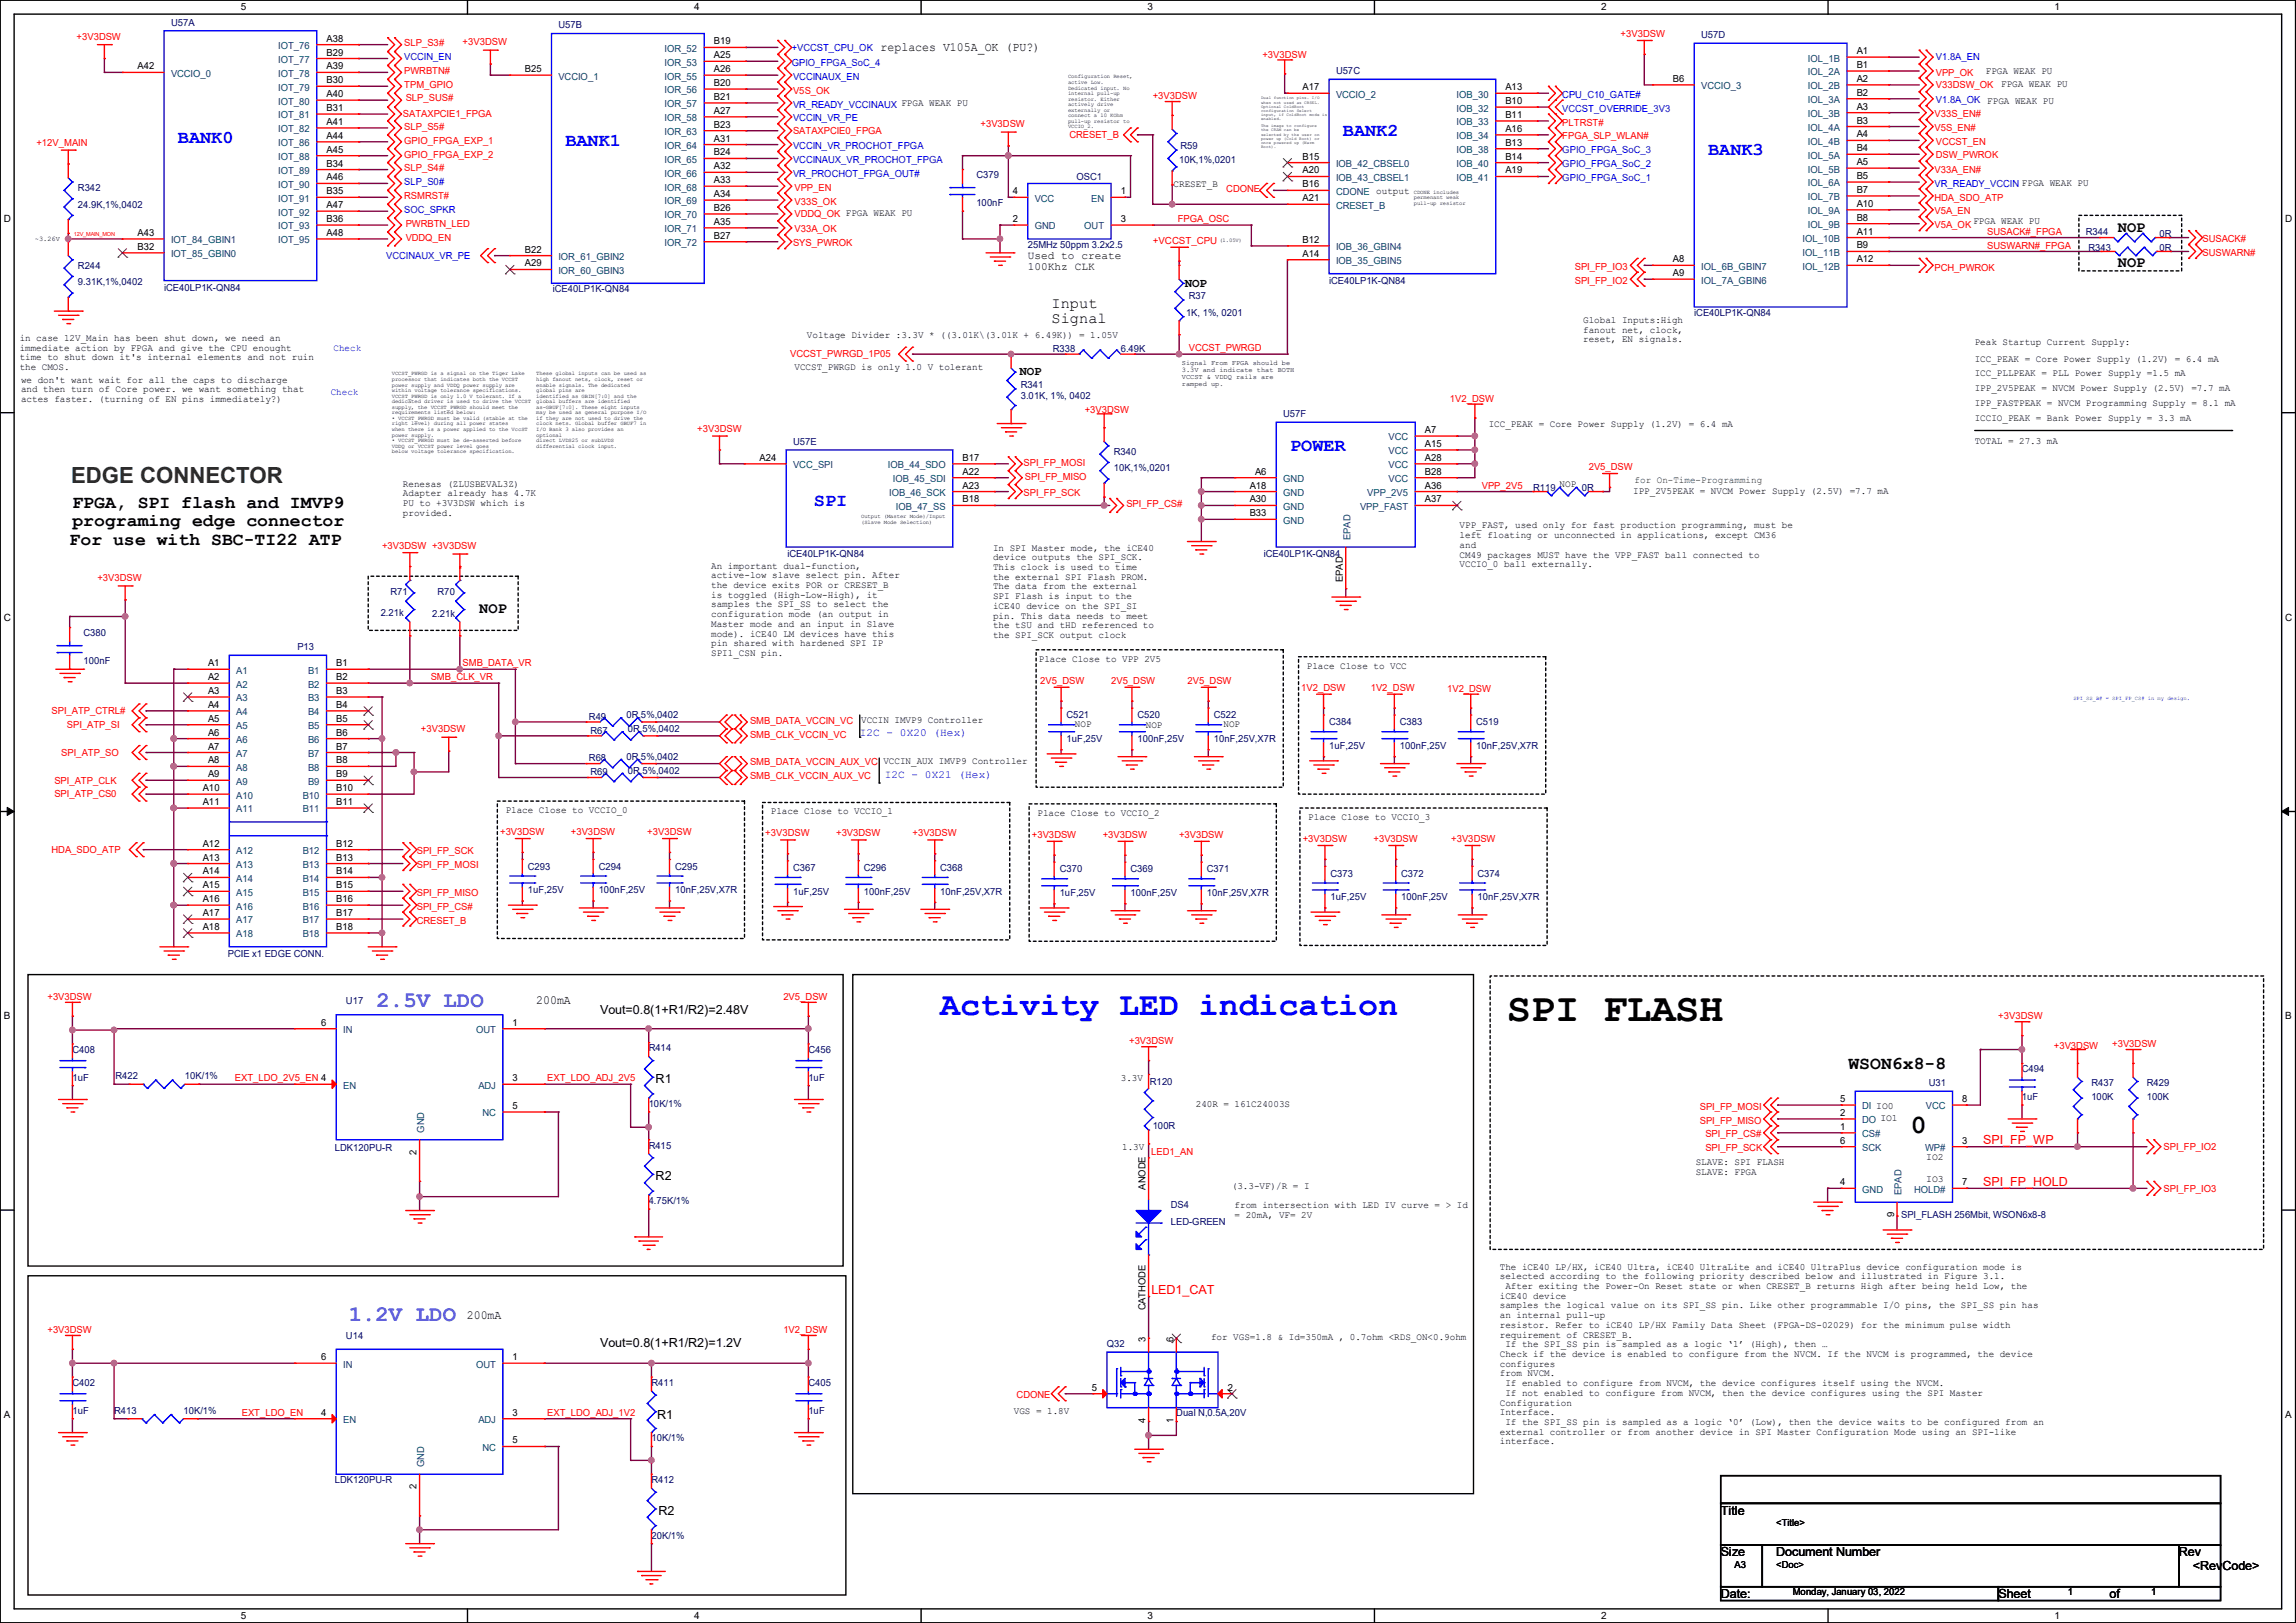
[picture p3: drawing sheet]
<svg xmlns="http://www.w3.org/2000/svg" width="420mm" height="297mm" viewBox="0 0 420 297" stroke-linecap="round" stroke-linejoin="round" font-family="sans-serif">
<defs><g id="words">
<text font-size="7.4" x="275.6" y="186.8">SPI FLASH</text>
<text font-size="6.1" fill="#00f" x="172" y="185.8">Activity LED indication</text>
<text font-size="4.8" x="349.5" y="207.3">0</text>
<text font-size="4.1" fill="#008000" x="13" y="88.4">EDGE CONNECTOR</text>
<g font-size="4.1" fill="#0080ff">
<text x="68.9" y="184.3">2.5V LDO</text>
<text x="63.8" y="241.7">1.2V LDO</text>
</g>
<g font-size="3.3" fill="#00f">
<text x="32.6" y="26.1">BANK0</text>
<text x="103.4" y="26.6">BANK1</text>
<text x="245.7" y="24.9">BANK2</text>
<text x="312.5" y="28.4">BANK3</text>
<text x="236" y="82.5">POWER</text>
<text x="148.9" y="92.7">SPI</text>
</g>
<g font-size="3.3">
<text x="13.3" y="92.9">FPGA, SPI flash and IMVP9</text>
<text x="12.7" y="99.8">For use with SBC-TI22 ATP</text>
<text x="13.3" y="96.2">programing edge connector</text>
<text x="338.1" y="195.5">WSON6x8-8</text>
</g>
<g font-size="2.8">
<text x="387.4" y="42.5">NOP</text>
<text x="387.4" y="48.9">NOP</text>
<text x="192.3" y="56.4">Input</text>
<text x="192.3" y="59.2">Signal</text>
<text x="87.7" y="112.1">NOP</text>
</g>
<g font-size="2.3">
<text x="161.1" y="9.3">replaces V105A_OK (PU?)</text>
<text x="216.7" y="52.5">NOP</text>
<text x="186.5" y="68.7">NOP</text>
<text x="98.1" y="183.8">200mA</text>
<text x="109.8" y="185.5">Vout=0.8(1+R1/R2)=2.48V</text>
<text x="119.9" y="198.2">R1</text>
<text x="119.9" y="216">R2</text>
<text x="85.4" y="241.4">200mA</text>
<text x="109.8" y="246.5">Vout=0.8(1+R1/R2)=1.2V</text>
<text x="120.2" y="259.7">R1</text>
<text x="120.4" y="277.2">R2</text>
<text x="314.8" y="277.2">Title</text>
<text x="314.8" y="284.8">Size</text>
<text x="324.9" y="284.8">Document Number</text>
<text x="398.6" y="284.8">Rev</text>
<text x="401.1" y="287.4">&lt;RevCode&gt;</text>
<text x="314.8" y="292.4">Date:</text>
<text x="365.6" y="292.4">Sheet</text>
<text x="385.9" y="292.4">of</text>
</g>
<g font-size="2.3" fill="#f00">
<text x="362.8" y="209.3">SPI_FP_WP</text>
<text x="362.8" y="217">SPI_FP_HOLD</text>
<text x="210.6" y="236.8">LED1_CAT</text>
</g>
<g font-size="2">
<text x="188" y="47.3">Used to create</text>
<text x="188" y="49.4">100Khz CLK</text>
</g>
<g font-size="2" fill="#00f">
<text x="157.3" y="134.7">I2C - 0X20 (Hex)</text>
<text x="161.8" y="142.3">I2C - 0X21 (Hex)</text>
</g>
<g font-size="1.8" fill="#000080">
<text x="31.3" y="4.7">U57A</text>
<text x="102.1" y="5.2">U57B</text>
<text x="311.2" y="7">U57D</text>
<text x="244.4" y="13.6">U57C</text>
<text x="215.7" y="29.8">10K,1%,0201</text>
<text x="215.9" y="27.3">R59</text>
<text x="14.3" y="34.9">R342</text>
<text x="178.6" y="32.6">C379</text>
<text x="196.9" y="32.9">OSC1</text>
<text x="14.3" y="38">24.9K,1%,0402</text>
<text x="178.6" y="37.7">100nF</text>
<text x="188" y="45.3">25MHz 50ppm 3.2x2.5</text>
<text x="381.5" y="43.1">R344</text>
<text x="382" y="45.8">R343</text>
<text x="395" y="45.8">0R</text>
<text x="395" y="43.3">0R</text>
<text x="14.3" y="49.1">R244</text>
<text x="14.3" y="52.2">9.31K,1%,0402</text>
<text x="30" y="53.2">iCE40LP1K-QN84</text>
<text x="101.1" y="53.5">iCE40LP1K-QN84</text>
<text x="243.1" y="51.9">iCE40LP1K-QN84</text>
<text x="217" y="57.8">1K, 1%, 0201</text>
<text x="217.5" y="54.7">R37</text>
<text x="309.9" y="57.8">iCE40LP1K-QN84</text>
<text x="192.6" y="64.4">R338</text>
<text x="205" y="64.4">6.49K</text>
<text x="186.7" y="71">R341</text>
<text x="186.7" y="73">3.01K, 1%, 0402</text>
<text x="234.7" y="76.3">U57F</text>
<text x="145.1" y="81.4">U57E</text>
<text x="203.7" y="83.2">R340</text>
<text x="203.7" y="86.2">10K,1%,0201</text>
<text x="280.5" y="89.8">R119</text>
<text x="289.3" y="89.8">0R</text>
<text x="144.1" y="102">iCE40LP1K-QN84</text>
<text x="231.2" y="102">iCE40LP1K-QN84</text>
<text x="69.6" y="112.6">2.21k</text>
<text x="71.4" y="108.8">R71</text>
<text x="79" y="112.9">2.21k</text>
<text x="80.1" y="108.8">R70</text>
<text x="15.3" y="116.5">C380</text>
<text x="54.4" y="119">P13</text>
<text x="15.3" y="121.5">100nF</text>
<text x="107.7" y="131.7">R49</text>
<text x="114.6" y="131.4">0R,5%,0402</text>
<text x="195.1" y="131.4">C521</text>
<text x="208.1" y="131.4">C520</text>
<text x="222" y="131.4">C522</text>
<text x="108" y="134.2">R67</text>
<text x="114.8" y="134">0R,5%,0402</text>
<text x="195.1" y="135.8">1uF,25V</text>
<text x="208.1" y="135.8">100nF,25V</text>
<text x="222" y="135.8">10nF,25V,X7R</text>
<text x="243.1" y="132.7">C384</text>
<text x="243.1" y="137">1uF,25V</text>
<text x="256.1" y="132.7">C383</text>
<text x="256.1" y="137">100nF,25V</text>
<text x="270" y="132.7">C519</text>
<text x="270" y="137">10nF,25V,X7R</text>
<text x="107.7" y="139.3">R68</text>
<text x="108" y="141.9">R69</text>
<text x="114.6" y="139.1">0R,5%,0402</text>
<text x="114.8" y="141.6">0R,5%,0402</text>
<text x="96.6" y="159.1">C293</text>
<text x="109.5" y="159.1">C294</text>
<text x="123.5" y="159.1">C295</text>
<text x="145.1" y="159.4">C367</text>
<text x="158" y="159.4">C296</text>
<text x="172" y="159.4">C368</text>
<text x="193.8" y="159.6">C370</text>
<text x="206.8" y="159.6">C369</text>
<text x="220.8" y="159.6">C371</text>
<text x="243.4" y="160.4">C373</text>
<text x="256.3" y="160.4">C372</text>
<text x="270.3" y="160.4">C374</text>
<text x="96.6" y="163.5">1uF,25V</text>
<text x="109.5" y="163.5">100nF,25V</text>
<text x="123.5" y="163.5">10nF,25V,X7R</text>
<text x="145.1" y="163.7">1uF,25V</text>
<text x="158" y="163.7">100nF,25V</text>
<text x="172" y="163.7">10nF,25V,X7R</text>
<text x="193.8" y="164">1uF,25V</text>
<text x="206.8" y="164">100nF,25V</text>
<text x="220.8" y="164">10nF,25V,X7R</text>
<text x="243.4" y="164.7">1uF,25V</text>
<text x="256.3" y="164.7">100nF,25V</text>
<text x="270.3" y="164.7">10nF,25V,X7R</text>
<text x="41.7" y="175.1">PCIE x1 EDGE CONN.</text>
<text x="63.3" y="183.8">U17</text>
<text x="13.3" y="192.7">C408</text>
<text x="13.3" y="197.7">1uF</text>
<text x="21.1" y="197.5">R422</text>
<text x="33.8" y="197.5">10K/1%</text>
<text x="118.7" y="192.4">R414</text>
<text x="147.9" y="192.7">C456</text>
<text x="147.9" y="197.7">1uF</text>
<text x="369.9" y="196.2">C494</text>
<text x="118.7" y="202.6">10K/1%</text>
<text x="210.3" y="198.5">R120</text>
<text x="352.8" y="198.8">U31</text>
<text x="369.9" y="201.3">1uF</text>
<text x="382.6" y="198.8">R437</text>
<text x="382.6" y="201.3">100K</text>
<text x="392.7" y="198.8">R429</text>
<text x="392.7" y="201.3">100K</text>
<text x="210.9" y="206.6">100R</text>
<text x="61.3" y="210.7">LDK120PU-R</text>
<text x="118.7" y="210.2">R415</text>
<text x="118.7" y="220.3">4.75K/1%</text>
<text x="214.2" y="221.1">DS4</text>
<text x="214.2" y="224.2">LED-GREEN</text>
<text x="347.8" y="222.9">SPI_FLASH 256Mbit, WSON6x8-8</text>
<text x="63.3" y="245">U14</text>
<text x="202.5" y="246.5">Q32</text>
<text x="13.3" y="253.6">C402</text>
<text x="119.2" y="253.6">R411</text>
<text x="147.9" y="253.6">C405</text>
<text x="13.3" y="258.7">1uF</text>
<text x="20.9" y="258.7">R413</text>
<text x="33.6" y="258.7">10K/1%</text>
<text x="119.2" y="263.8">10K/1%</text>
<text x="147.9" y="258.7">1uF</text>
<text x="215.2" y="259.2">Dual N,0.5A,20V</text>
<text x="61.3" y="271.4">LDK120PU-R</text>
<text x="119.2" y="271.4">R412</text>
<text x="119.2" y="281.6">20K/1%</text>
</g>
<g font-size="1.8">
<text x="44" y="1.9">5</text>
<text x="127" y="1.9">4</text>
<text x="209.9" y="1.9">3</text>
<text x="292.9" y="1.9">2</text>
<text x="375.8" y="1.9">1</text>
<text x="59.7" y="7.6">A38</text>
<text x="59.7" y="10.2">B29</text>
<text x="130.6" y="8.1">B19</text>
<text x="130.6" y="10.7">A25</text>
<text x="339.6" y="9.9">A1</text>
<text x="25.1" y="12.7">A42</text>
<text x="59.7" y="12.7">A39</text>
<text x="59.7" y="15.2">B30</text>
<text x="59.7" y="17.8">A40</text>
<text x="96" y="13.2">B25</text>
<text x="130.6" y="13.2">A26</text>
<text x="130.6" y="15.7">B20</text>
<text x="238.2" y="16.5">A17</text>
<text x="275.4" y="16.5">A13</text>
<text x="306" y="15">B6</text>
<text x="339.6" y="12.4">B1</text>
<text x="339.6" y="15">A2</text>
<text x="339.6" y="17.5">B2</text>
<text x="363.3" y="13.6">FPGA WEAK PU</text>
<text x="366.1" y="15.9">FPGA WEAK PU</text>
<text x="59.7" y="20.3">B31</text>
<text x="59.7" y="22.9">A41</text>
<text x="130.6" y="18.3">B21</text>
<text x="130.6" y="20.8">A27</text>
<text x="130.6" y="23.4">B23</text>
<text x="275.4" y="19.1">B10</text>
<text x="275.4" y="21.6">B11</text>
<text x="339.6" y="20.1">A3</text>
<text x="339.6" y="22.6">B3</text>
<text x="59.7" y="25.4">A44</text>
<text x="59.7" y="27.9">A45</text>
<text x="130.6" y="25.9">A31</text>
<text x="130.6" y="28.4">B24</text>
<text x="238.2" y="29.2">B15</text>
<text x="275.4" y="24.1">A16</text>
<text x="275.4" y="26.7">B13</text>
<text x="275.4" y="29.2">B14</text>
<text x="339.6" y="25.1">A4</text>
<text x="339.6" y="27.7">B4</text>
<text x="59.7" y="30.5">B34</text>
<text x="59.7" y="33">A46</text>
<text x="59.7" y="35.6">B35</text>
<text x="130.6" y="31">A32</text>
<text x="130.6" y="33.5">A33</text>
<text x="185.2" y="35.6">4</text>
<text x="205" y="35.6">1</text>
<text x="214.7" y="34.2">CRESET_B</text>
<text x="238.2" y="31.7">A20</text>
<text x="238.2" y="34.3">B16</text>
<text x="275.4" y="31.7">A19</text>
<text x="339.6" y="30.2">A5</text>
<text x="339.6" y="32.8">B5</text>
<text x="339.6" y="35.3">B7</text>
<text x=".7" y="40.6">D</text>
<text x="59.7" y="38.1">A47</text>
<text x="59.7" y="40.6">B36</text>
<text x="130.6" y="36.1">A34</text>
<text x="130.6" y="38.6">B26</text>
<text x="130.6" y="41.1">A35</text>
<text x="185.2" y="40.6">2</text>
<text x="205" y="40.6">3</text>
<text x="238.2" y="36.8">A21</text>
<text x="339.6" y="37.8">A10</text>
<text x="339.6" y="40.4">B8</text>
<text x="361" y="41.1">FPGA WEAK PU</text>
<text x="418" y="40.6">D</text>
<text x="25.1" y="43.2">A43</text>
<text x="25.1" y="45.7">B32</text>
<text x="59.7" y="43.2">A48</text>
<text x="96" y="46.2">B22</text>
<text x="130.6" y="43.7">B27</text>
<text x="238.2" y="47">A14</text>
<text x="238.2" y="44.5">B12</text>
<text x="339.6" y="42.9">A11</text>
<text x="339.6" y="45.5">B9</text>
<text x="96" y="48.8">A29</text>
<text x="306" y="48">A8</text>
<text x="306" y="50.5">A9</text>
<text x="339.6" y="48">A12</text>
<text x="289.6" y="59.1">Global Inputs:High</text>
<text x="3.6" y="62.4">in case 12V_Main has been shut down, we need an</text>
<text x="3.6" y="64.2">immediate action by FPGA and give the CPU enought</text>
<text x="3.6" y="66">time to shut down it's internal elements and not ruin</text>
<text x="147.6" y="61.9">Voltage Divider :3.3V * ((3.01K\(3.01K + 6.49K)) = 1.05V</text>
<text x="289.6" y="60.9">fanout net, clock,</text>
<text x="289.6" y="62.7">reset, EN signals.</text>
<text x="361.2" y="63.2">Peak Startup Current Supply:</text>
<text x="3.6" y="67.7">the CMOS.</text>
<text x="3.9" y="70">we don't want wait for all the caps to discharge</text>
<text x="3.9" y="71.8">and then turn of Core power. we want something that</text>
<text x="145.3" y="67.7">VCCST_PWRGD is only 1.0 V tolerant</text>
<text x="361.2" y="66.2">ICC_PEAK = Core Power Supply (1.2V) = 6.4 mA</text>
<text x="361.2" y="68.7">ICC_PLLPEAK = PLL Power Supply =1.5 mA</text>
<text x="361.2" y="71.5">IPP_2V5PEAK = NVCM Power Supply (2.5V) =7.7 mA</text>
<text x="3.9" y="73.6">actes faster. (turning of EN pins immediately?)</text>
<text x="361.2" y="74.3">IPP_FASTPEAK = NVCM Programming Supply = 8.1 mA</text>
<text x="361.2" y="77.1">ICCIO_PEAK = Bank Power Supply = 3.3 mA</text>
<text x="260.6" y="79.2">A7</text>
<text x="260.6" y="81.8">A15</text>
<text x="272.3" y="78.1">ICC_PEAK = Core Power Supply (1.2V) = 6.4 mA</text>
<text x="361.2" y="81.2">TOTAL = 27.3 mA</text>
<text x="73.7" y="89.1">Renesas (ZLUSBEVAL3Z)</text>
<text x="138.9" y="84.3">A24</text>
<text x="176.1" y="84.3">B17</text>
<text x="176.1" y="86.9">A22</text>
<text x="176.1" y="89.4">A23</text>
<text x="228.6" y="89.4">A18</text>
<text x="229.6" y="86.9">A6</text>
<text x="260.6" y="84.3">A28</text>
<text x="260.6" y="86.9">B28</text>
<text x="260.6" y="89.4">A36</text>
<text x="285.3" y="89.1">NOP</text>
<text x="73.7" y="90.8">Adapter already has 4.7K</text>
<text x="73.7" y="92.6">PU to +3V3DSW which is</text>
<text x="73.7" y="94.4">provided.</text>
<text x="176.1" y="91.9">B18</text>
<text x="228.6" y="91.9">A30</text>
<text x="228.6" y="94.5">B33</text>
<text x="260.6" y="91.9">A37</text>
<text x="298.7" y="90.3">IPP_2V5PEAK = NVCM Power Supply (2.5V) =7.7 mA</text>
<text x="181.7" y="100.8">In SPI Master mode, the iCE40</text>
<text x="267" y="96.7">VPP_FAST, used only for fast production programming, must be</text>
<text x="267" y="98.5">left floating or unconnected in applications, except CM36</text>
<text x="267" y="100.2">and</text>
<text x="130.1" y="104.1">An important dual-function,</text>
<text x="130.1" y="105.8">active-low slave select pin. After</text>
<text x="130.1" y="107.6">the device exits POR or CRESET_B</text>
<text x="181.7" y="102.5">device outputs the SPI_SCK.</text>
<text x="181.7" y="104.3">This clock is used to time</text>
<text x="181.7" y="106.1">the external SPI Flash PROM.</text>
<text x="181.7" y="107.9">The data from the external</text>
<text x="245.6" y="106.5" transform="rotate(-90 245.6 106.5)">EPAD</text>
<text x="267" y="102">CM49 packages MUST have the VPP_FAST ball connected to</text>
<text x="267" y="103.8">VCCIO_0 ball externally.</text>
<text x=".7" y="113.6">C</text>
<text x="130.1" y="109.4">is toggled (High-Low-High), it</text>
<text x="130.1" y="111.2">samples the SPI_SS to select the</text>
<text x="130.1" y="112.9">configuration mode (an output in</text>
<text x="181.7" y="109.6">SPI Flash is input to the</text>
<text x="181.7" y="111.4">iCE40 device on the SPI_SI</text>
<text x="181.7" y="113.2">pin. This data needs to meet</text>
<text x="418" y="113.6">C</text>
<text x="130.1" y="114.7">Master mode and an input in Slave</text>
<text x="130.1" y="116.5">mode). iCE40 LM devices have this</text>
<text x="130.1" y="118.3">pin shared with hardened SPI IP</text>
<text x="181.7" y="115">the tSU and tHD referenced to</text>
<text x="181.7" y="116.8">the SPI_SCK output clock</text>
<text x="38.1" y="121.9">A1</text>
<text x="38.1" y="124.5">A2</text>
<text x="61.5" y="121.9">B1</text>
<text x="61.5" y="124.5">B2</text>
<text x="130.1" y="120.1">SPI1_CSN pin.</text>
<text x="190" y="121.1">Place Close to VPP 2V5</text>
<text x="239.1" y="122.3">Place Close to VCC</text>
<text x="38.1" y="127">A3</text>
<text x="38.1" y="129.5">A4</text>
<text x="61.5" y="127">B3</text>
<text x="61.5" y="129.5">B4</text>
<text x="38.1" y="132.1">A5</text>
<text x="38.1" y="134.6">A6</text>
<text x="38.1" y="137.2">A7</text>
<text x="61.5" y="132.1">B5</text>
<text x="61.5" y="134.6">B6</text>
<text x="61.5" y="137.2">B7</text>
<text x="157.5" y="132.3">VCCIN IMVP9 Controller</text>
<text x="196.6" y="133">NOP</text>
<text x="209.6" y="133.3">NOP</text>
<text x="223.8" y="133">NOP</text>
<text x="38.1" y="139.7">A8</text>
<text x="38.1" y="142.2">A9</text>
<text x="61.5" y="139.7">B8</text>
<text x="61.5" y="142.2">B9</text>
<text x="161.6" y="139.9">VCCIN_AUX IMVP9 Controller</text>
<text x="37.1" y="144.8">A10</text>
<text x="37.1" y="147.3">A11</text>
<text x="61.5" y="144.8">B10</text>
<text x="61.5" y="147.3">B11</text>
<text x="92.5" y="148.8">Place Close to VCCIO_0</text>
<text x="141" y="149">Place Close to VCCIO_1</text>
<text x="189.8" y="149.3">Place Close to VCCIO_2</text>
<text x="37.1" y="154.9">A12</text>
<text x="61.5" y="154.9">B12</text>
<text x="239.3" y="150">Place Close to VCCIO_3</text>
<text x="37.1" y="157.5">A13</text>
<text x="37.1" y="160">A14</text>
<text x="61.5" y="157.5">B13</text>
<text x="61.5" y="160">B14</text>
<text x="37.1" y="162.6">A15</text>
<text x="37.1" y="165.1">A16</text>
<text x="37.1" y="167.6">A17</text>
<text x="61.5" y="162.6">B15</text>
<text x="61.5" y="165.1">B16</text>
<text x="61.5" y="167.6">B17</text>
<text x="37.1" y="170.2">A18</text>
<text x="61.5" y="170.2">B18</text>
<text x=".7" y="186.6">B</text>
<text x="58.8" y="187.7">6</text>
<text x="93.8" y="187.7">1</text>
<text x="418" y="186.6">B</text>
<text x="93.8" y="197.9">3</text>
<text x="205" y="197.8">3.3V</text>
<text x="93.8" y="202.9">5</text>
<text x="218.7" y="202.6">240R = 161C24003S</text>
<text x="336.6" y="201.7">5</text>
<text x="358.9" y="201.7">8</text>
<text x="336.6" y="206.8">1</text>
<text x="336.6" y="204.2">2</text>
<text x="336.6" y="209.3">6</text>
<text x="358.9" y="209.3">3</text>
<text x="76.2" y="211.3" transform="rotate(-90 76.2 211.3)">2</text>
<text x="205.3" y="210.5">1.3V</text>
<text x="310.2" y="213.3">SLAVE: SPI FLASH</text>
<text x="310.2" y="215.1">SLAVE: FPGA</text>
<text x="352.3" y="212.3">IO2</text>
<text x="209.6" y="217.7" transform="rotate(-90 209.6 217.7)">ANODE</text>
<text x="225.3" y="217.6">(3.3-VF)/R = I</text>
<text x="225.8" y="221.2">from intersection with LED IV curve = &gt; Id</text>
<text x="336.6" y="216.9">4</text>
<text x="352.3" y="216.3">IO3</text>
<text x="358.9" y="216.9">7</text>
<text x="225.8" y="222.9">= 20mA, VF= 2V</text>
<text x="346.5" y="222.8" transform="rotate(-90 346.5 222.8)">9</text>
<text x="274.4" y="232.3">The iCE40 LP/HX, iCE40 Ultra, iCE40 UltraLite and iCE40 UltraPlus device configuration mode is</text>
<text x="209.6" y="239.8" transform="rotate(-90 209.6 239.8)">CATHODE</text>
<text x="274.4" y="234.1">selected according to the following priority described below and illustrated in Figure 3.1.</text>
<text x="274.4" y="237.7">iCE40 device</text>
<text x="274.4" y="239.4">samples the logical value on its SPI_SS pin. Like other programmable I/O pins, the SPI_SS pin has</text>
<text x="275.4" y="235.9">After exiting the Power-On Reset state or when CRESET_B returns High after being held Low, the</text>
<text x="209.6" y="245.7" transform="rotate(-90 209.6 245.7)">3</text>
<text x="214.6" y="245.7" transform="rotate(-90 214.6 245.7)">6</text>
<text x="221.5" y="245.3">for VGS=1.8 &amp; Id=350mA , 0.7ohm &lt;RDS_ON&lt;0.9ohm</text>
<text x="274.4" y="241.2">an internal pull-up</text>
<text x="274.4" y="243">resistor. Refer to iCE40 LP/HX Family Data Sheet (FPGA-DS-02029) for the minimum pulse width</text>
<text x="274.4" y="244.8">requirement of CRESET_B.</text>
<text x="58.8" y="248.9">6</text>
<text x="93.8" y="248.9">1</text>
<text x="274.4" y="248.3">Check if the device is enabled to configure from the NVCM. If the NVCM is programmed, the device</text>
<text x="274.4" y="250.1">configures</text>
<text x="274.4" y="251.9">from NVCM.</text>
<text x="275.4" y="246.6">If the SPI_SS pin is sampled as a logic ‘1’ (High), then …</text>
<text x="199.7" y="254.5">5</text>
<text x="224.6" y="254.5">2</text>
<text x="274.4" y="257.2">Configuration</text>
<text x="275.4" y="253.7">If enabled to configure from NVCM, the device configures itself using the NVCM.</text>
<text x="275.4" y="255.4">If not enabled to configure from NVCM, then the device configures using the SPI Master</text>
<text x=".7" y="259.5">A</text>
<text x="58.8" y="259.1">4</text>
<text x="93.8" y="259.1">3</text>
<text x="185.5" y="258.7">VGS = 1.8V</text>
<text x="209.6" y="260.3" transform="rotate(-90 209.6 260.3)">4</text>
<text x="214.6" y="260.3" transform="rotate(-90 214.6 260.3)">1</text>
<text x="274.4" y="259">Interface.</text>
<text x="274.4" y="262.6">external controller or from another device in SPI Master Configuration Mode using an SPI-like</text>
<text x="275.4" y="260.8">If the SPI_SS pin is sampled as a logic ‘0’ (Low), then the device waits to be configured from an</text>
<text x="418" y="259.5">A</text>
<text x="93.8" y="264.2">5</text>
<text x="274.4" y="264.3">interface.</text>
<text x="76.2" y="272.5" transform="rotate(-90 76.2 272.5)">2</text>
<text x="324.9" y="279.3">&lt;Title&gt;</text>
<text x="317.3" y="286.9">A3</text>
<text x="324.9" y="286.9">&lt;Doc&gt;</text>
<text x="327.9" y="292">Monday, January 03, 2022</text>
<text x="378.2" y="292">1</text>
<text x="393.5" y="292">1</text>
<text x="44" y="296.3">5</text>
<text x="127" y="296.3">4</text>
<text x="209.9" y="296.3">3</text>
<text x="292.9" y="296.3">2</text>
<text x="375.8" y="296.3">1</text>
</g>
<g font-size="1.8" fill="#f00">
<text x="14" y="7.2">+3V3DSW</text>
<text x="74" y="8.5">SLP_S3#</text>
<text x="84.6" y="8.3">+3V3DSW</text>
<text x="230.9" y="10.5">+3V3DSW</text>
<text x="296.5" y="6.7">+3V3DSW</text>
<text x="74" y="13.6">PWRBTN#</text>
<text x="74" y="16.1">TPM_GPIO</text>
<text x="145.1" y="17.1">V5S_OK</text>
<text x="354.1" y="16.1">V33DSW_OK</text>
<text x="354.1" y="13.8">VPP_OK</text>
<text x="73.7" y="21.5">SATAXPCIE1_FPGA</text>
<text x="74" y="23.7">SLP_S5#</text>
<text x="74.2" y="18.4">SLP_SUS#</text>
<text x="179.4" y="23.2">+3V3DSW</text>
<text x="210.9" y="18.2">+3V3DSW</text>
<text x="285.8" y="23">PLTRST#</text>
<text x="353.9" y="21.5">V33S_EN#</text>
<text x="6.6" y="26.8">+12V_MAIN</text>
<text x="74" y="28.8">GPIO_FPGA_EXP_2</text>
<text x="74" y="26.3">GPIO_FPGA_EXP_1</text>
<text x="145.1" y="24.5">SATAXPCIE0_FPGA</text>
<text x="195.6" y="25.3">CRESET_B</text>
<text x="285.8" y="25.5">FPGA_SLP_WLAN#</text>
<text x="353.9" y="24">V5S_EN#</text>
<text x="354.1" y="26.5">VCCST_EN</text>
<text x="354.1" y="28.8">DSW_PWROK</text>
<text x="74" y="31.4">SLP_S4#</text>
<text x="145.3" y="34.9">VPP_EN</text>
<text x="224.3" y="35.2">CDONE</text>
<text x="353.9" y="31.6">V33A_EN#</text>
<text x="74" y="36.4">RSMRST#</text>
<text x="74.2" y="41.5">PWRBTN_LED</text>
<text x="145.3" y="39.8">VDDQ_OK FPGA WEAK PU</text>
<text x="145.3" y="37.5">V33S_OK</text>
<text x="215.4" y="40.7">FPGA_OSC</text>
<text x="353.9" y="39.2">V5A_EN</text>
<text x="353.9" y="41.8">V5A_OK</text>
<text x="353.9" y="36.7">HDA_SDO_ATP</text>
<text x="74.2" y="44.1">VDDQ_EN</text>
<text x="145.1" y="45.1">SYS_PWROK</text>
<text x="145.3" y="42.5">V33A_OK</text>
<text x="210.9" y="44.6">+VCCST_CPU</text>
<text x="363.5" y="43">SUSACK#_FPGA</text>
<text x="363.5" y="45.5">SUSWARN#_FPGA</text>
<text x="402.9" y="44.3">SUSACK#</text>
<text x="402.9" y="46.9">SUSWARN#</text>
<text x="288.1" y="49.4">SPI_FP_IO3</text>
<text x="288.1" y="51.9">SPI_FP_IO2</text>
<text x="353.9" y="49.7">PCH_PWROK</text>
<text x="144.6" y="65.4">VCCST_PWRGD_1P05</text>
<text x="217.5" y="64.3">VCCST_PWRGD</text>
<text x="198.4" y="75.6">+3V3DSW</text>
<text x="265.2" y="73.5">1V2_DSW</text>
<text x="127.5" y="79.1">+3V3DSW</text>
<text x="187.2" y="85.2">SPI_FP_MOSI</text>
<text x="187.5" y="87.8">SPI_FP_MISO</text>
<text x="271.1" y="89.5">VPP_2V5</text>
<text x="290.6" y="86">2V5_DSW</text>
<text x="187.2" y="90.8">SPI_FP_SCK</text>
<text x="206" y="92.8">SPI_FP_CS#</text>
<text x="69.9" y="100.5">+3V3DSW +3V3DSW</text>
<text x="17.8" y="106.3">+3V3DSW</text>
<text x="78.8" y="124.5">SMB_CLK_VR</text>
<text x="84.6" y="122">SMB_DATA_VR</text>
<text x="190.3" y="125.1">2V5_DSW</text>
<text x="203.2" y="125.1">2V5_DSW</text>
<text x="217.2" y="125.1">2V5_DSW</text>
<text x="9.4" y="130.7">SPI_ATP_CTRL#</text>
<text x="238" y="126.4">1V2_DSW</text>
<text x="250.7" y="126.4">1V2_DSW</text>
<text x="264.7" y="126.6">1V2_DSW</text>
<text x="12.2" y="133.2">SPI_ATP_SI</text>
<text x="77" y="134">+3V3DSW</text>
<text x="137.2" y="132.5">SMB_DATA_VCCIN_VC</text>
<text x="137.2" y="135">SMB_CLK_VCCIN_VC</text>
<text x="9.9" y="143.4">SPI_ATP_CLK</text>
<text x="11.2" y="138.3">SPI_ATP_SO</text>
<text x="137.2" y="140.1">SMB_DATA_VCCIN_AUX_VC</text>
<text x="137.2" y="142.6">SMB_CLK_VCCIN_AUX_VC</text>
<text x="9.9" y="145.9">SPI_ATP_CS0</text>
<text x="91.5" y="152.8">+3V3DSW</text>
<text x="104.4" y="152.8">+3V3DSW</text>
<text x="118.4" y="152.8">+3V3DSW</text>
<text x="140" y="153">+3V3DSW</text>
<text x="152.9" y="153">+3V3DSW</text>
<text x="166.9" y="153">+3V3DSW</text>
<text x="188.8" y="153.3">+3V3DSW</text>
<text x="201.7" y="153.3">+3V3DSW</text>
<text x="215.7" y="153.3">+3V3DSW</text>
<text x="238.3" y="154.1">+3V3DSW</text>
<text x="251.2" y="154.1">+3V3DSW</text>
<text x="265.5" y="154.1">+3V3DSW</text>
<text x="9.4" y="156.1">HDA_SDO_ATP</text>
<text x="76.2" y="158.9">SPI_FP_MOSI</text>
<text x="76.2" y="156.3">SPI_FP_SCK</text>
<text x="76.2" y="166.5">SPI_FP_CS#</text>
<text x="76.2" y="164">SPI_FP_MISO</text>
<text x="76.2" y="169">CRESET_B</text>
<text x="8.7" y="183">+3V3DSW</text>
<text x="143.3" y="183">2V5_DSW</text>
<text x="206.5" y="191.1">+3V3DSW</text>
<text x="365.5" y="186.6">+3V3DSW</text>
<text x="375.7" y="191.9">+3V3DSW</text>
<text x="386.4" y="191.6">+3V3DSW</text>
<text x="43" y="197.9">EXT_LDO_2V5_EN 4</text>
<text x="100.1" y="197.9">EXT_LDO_ADJ_2V5</text>
<text x="310.9" y="203.1">SPI_FP_MOSI</text>
<text x="310.9" y="205.6">SPI_FP_MISO</text>
<text x="311.9" y="208.2">SPI_FP_CS#</text>
<text x="210.6" y="211.4">LED1_AN</text>
<text x="311.9" y="210.7">SPI_FP_SCK</text>
<text x="395.8" y="210.4">SPI_FP_IO2</text>
<text x="395.8" y="218.1">SPI_FP_IO3</text>
<text x="8.7" y="244">+3V3DSW</text>
<text x="143.3" y="244">1V2_DSW</text>
<text x="186" y="255.9">CDONE</text>
<text x="44.2" y="259.1">EXT_LDO_EN</text>
<text x="100.1" y="259.1">EXT_LDO_ADJ_1V2</text>
</g>
<g font-size="1.8" fill="#004080">
<text x="50.9" y="9">IOT_76</text>
<text x="50.9" y="11.5">IOT_77</text>
<text x="121.6" y="9.5">IOR_52</text>
<text x="330.7" y="11.3">IOL_1B</text>
<text x="31.3" y="14.1">VCCIO_0</text>
<text x="50.9" y="14.1">IOT_78</text>
<text x="50.9" y="16.6">IOT_79</text>
<text x="102.1" y="14.6">VCCIO_1</text>
<text x="121.6" y="12">IOR_53</text>
<text x="121.6" y="14.6">IOR_55</text>
<text x="121.6" y="17.1">IOR_56</text>
<text x="244.4" y="17.9">VCCIO_2</text>
<text x="266.4" y="17.9">IOB_30</text>
<text x="311.2" y="16.3">VCCIO_3</text>
<text x="330.7" y="13.8">IOL_2A</text>
<text x="330.7" y="16.3">IOL_2B</text>
<text x="50.9" y="19.1">IOT_80</text>
<text x="50.9" y="21.7">IOT_81</text>
<text x="121.6" y="19.6">IOR_57</text>
<text x="121.6" y="22.2">IOR_58</text>
<text x="266.4" y="20.4">IOB_32</text>
<text x="266.4" y="22.9">IOB_33</text>
<text x="330.7" y="18.9">IOL_3A</text>
<text x="330.7" y="21.4">IOL_3B</text>
<text x="330.7" y="24">IOL_4A</text>
<text x="50.9" y="24.2">IOT_82</text>
<text x="50.9" y="26.8">IOT_86</text>
<text x="50.9" y="29.3">IOT_88</text>
<text x="121.6" y="24.7">IOR_63</text>
<text x="121.6" y="27.3">IOR_64</text>
<text x="121.6" y="29.8">IOR_65</text>
<text x="266.4" y="25.5">IOB_34</text>
<text x="266.4" y="28">IOB_38</text>
<text x="330.7" y="26.5">IOL_4B</text>
<text x="330.7" y="29">IOL_5A</text>
<text x="50.9" y="31.8">IOT_89</text>
<text x="50.9" y="34.4">IOT_90</text>
<text x="121.6" y="32.3">IOR_66</text>
<text x="121.6" y="34.9">IOR_68</text>
<text x="244.4" y="30.6">IOB_42_CBSEL0</text>
<text x="244.4" y="33.1">IOB_43_CBSEL1</text>
<text x="244.4" y="35.6">CDONE output</text>
<text x="266.4" y="30.6">IOB_40</text>
<text x="266.4" y="33.1">IOB_41</text>
<text x="330.7" y="31.6">IOL_5B</text>
<text x="330.7" y="34.1">IOL_6A</text>
<text x="50.9" y="36.9">IOT_91</text>
<text x="50.9" y="39.5">IOT_92</text>
<text x="50.9" y="42">IOT_93</text>
<text x="121.6" y="37.4">IOR_69</text>
<text x="121.6" y="40">IOR_70</text>
<text x="189.3" y="36.9">VCC</text>
<text x="189.3" y="42">GND</text>
<text x="198.3" y="42">OUT</text>
<text x="199.6" y="36.9">EN</text>
<text x="244.4" y="38.2">CRESET_B</text>
<text x="330.7" y="36.7">IOL_7B</text>
<text x="330.7" y="39.2">IOL_9A</text>
<text x="330.7" y="41.7">IOL_9B</text>
<text x="31.3" y="44.5">IOT_84_GBIN1</text>
<text x="31.3" y="47.1">IOT_85_GBIN0</text>
<text x="50.9" y="44.5">IOT_95</text>
<text x="102.1" y="47.6">IOR_61_GBIN2</text>
<text x="121.6" y="42.5">IOR_71</text>
<text x="121.6" y="45">IOR_72</text>
<text x="244.4" y="45.8">IOB_36_GBIN4</text>
<text x="329.7" y="44.3">IOL_10B</text>
<text x="329.7" y="46.8">IOL_11B</text>
<text x="102.1" y="50.1">IOR_60_GBIN3</text>
<text x="244.4" y="48.3">IOB_35_GBIN5</text>
<text x="311.2" y="49.4">IOL_6B_GBIN7</text>
<text x="311.2" y="51.9">IOL_7A_GBIN6</text>
<text x="329.7" y="49.4">IOL_12B</text>
<text x="254" y="80.6">VCC</text>
<text x="254" y="83.1">VCC</text>
<text x="145.1" y="85.7">VCC_SPI</text>
<text x="162.4" y="85.7">IOB_44_SDO</text>
<text x="163.3" y="88.2">IOB_45_SDI</text>
<text x="234.7" y="88.2">GND</text>
<text x="254" y="85.7">VCC</text>
<text x="254" y="88.2">VCC</text>
<text x="162.6" y="90.8">IOB_46_SCK</text>
<text x="163.9" y="93.3">IOB_47_SS</text>
<text x="234.7" y="90.8">GND</text>
<text x="234.7" y="93.3">GND</text>
<text x="234.7" y="95.8">GND</text>
<text x="248.8" y="93.3">VPP_FAST</text>
<text x="250.1" y="90.8">VPP_2V5</text>
<text x="247" y="98.8" transform="rotate(-90 247 98.8)">EPAD</text>
<text x="43.2" y="123.3">A1</text>
<text x="43.2" y="125.8">A2</text>
<text x="56.3" y="123.3">B1</text>
<text x="56.3" y="125.8">B2</text>
<text x="43.2" y="128.4">A3</text>
<text x="43.2" y="130.9">A4</text>
<text x="56.3" y="128.4">B3</text>
<text x="56.3" y="130.9">B4</text>
<text x="43.2" y="133.4">A5</text>
<text x="43.2" y="136">A6</text>
<text x="56.3" y="133.4">B5</text>
<text x="56.3" y="136">B6</text>
<text x="43.2" y="138.5">A7</text>
<text x="43.2" y="141.1">A8</text>
<text x="43.2" y="143.6">A9</text>
<text x="56.3" y="138.5">B7</text>
<text x="56.3" y="141.1">B8</text>
<text x="56.3" y="143.6">B9</text>
<text x="43.2" y="146.1">A10</text>
<text x="43.2" y="148.7">A11</text>
<text x="55.4" y="146.1">B10</text>
<text x="55.4" y="148.7">B11</text>
<text x="43.2" y="156.3">A12</text>
<text x="43.2" y="158.8">A13</text>
<text x="43.2" y="161.4">A14</text>
<text x="55.4" y="156.3">B12</text>
<text x="55.4" y="158.8">B13</text>
<text x="55.4" y="161.4">B14</text>
<text x="43.2" y="163.9">A15</text>
<text x="43.2" y="166.5">A16</text>
<text x="55.4" y="163.9">B15</text>
<text x="55.4" y="166.5">B16</text>
<text x="43.2" y="169">A17</text>
<text x="43.2" y="171.5">A18</text>
<text x="55.4" y="169">B17</text>
<text x="55.4" y="171.5">B18</text>
<text x="62.8" y="189.1">IN</text>
<text x="87.1" y="189.1">OUT</text>
<text x="62.8" y="199.2">EN</text>
<text x="87.5" y="199.2">ADJ</text>
<text x="340.6" y="203">DI IO0</text>
<text x="352.3" y="203">VCC</text>
<text x="77.6" y="207.3" transform="rotate(-90 77.6 207.3)">GND</text>
<text x="88.3" y="204.3">NC</text>
<text x="340.6" y="208.1">CS#</text>
<text x="340.6" y="205.6">DO IO1</text>
<text x="340.6" y="210.7">SCK</text>
<text x="352.2" y="210.7">WP#</text>
<text x="340.6" y="218.3">GND</text>
<text x="347.9" y="218.7" transform="rotate(-90 347.9 218.7)">EPAD</text>
<text x="350.1" y="218.3">HOLD#</text>
<text x="62.8" y="250.3">IN</text>
<text x="87.1" y="250.3">OUT</text>
<text x="62.8" y="260.4">EN</text>
<text x="87.5" y="260.4">ADJ</text>
<text x="77.6" y="268.5" transform="rotate(-90 77.6 268.5)">GND</text>
<text x="88.3" y="265.5">NC</text>
</g>
<g font-size="1.8" fill="#00f">
<text x="74" y="11">VCCIN_EN</text>
<text x="144.8" y="9.3">+VCCST_CPU_OK</text>
<text x="354.1" y="11">V1.8A_EN</text>
<text x="144.8" y="12.1">GPIO_FPGA_SoC_4</text>
<text x="145.1" y="14.6">VCCINAUX_EN</text>
<text x="285.8" y="17.9">CPU_C10_GATE#</text>
<text x="145.1" y="22.2">VCCIN_VR_PE</text>
<text x="145.1" y="19.7">VR_READY_VCCINAUX FPGA WEAK PU</text>
<text x="285.8" y="20.4">VCCST_OVERRIDE_3V3</text>
<text x="354.1" y="18.9">V1.8A_OK FPGA WEAK PU</text>
<text x="145.1" y="27.3">VCCIN_VR_PROCHOT_FPGA</text>
<text x="145.1" y="29.8">VCCINAUX_VR_PROCHOT_FPGA</text>
<text x="285.8" y="28.1">GPIO_FPGA_SoC_3</text>
<text x="74" y="33.9">SLP_S0#</text>
<text x="145.1" y="32.4">VR_PROCHOT_FPGA_OUT#</text>
<text x="285.8" y="30.6">GPIO_FPGA_SoC_2</text>
<text x="285.8" y="33.1">GPIO_FPGA_SoC_1</text>
<text x="353.9" y="34.2">VR_READY_VCCIN FPGA WEAK PU</text>
<text x="74" y="39">SOC_SPKR</text>
<text x="70.7" y="47.4">VCCINAUX_VR_PE</text>
<text x="61" y="64.2">Check</text>
<text x="60.5" y="72.3">Check</text>
</g>
<text font-size="1.8" fill="#008000" x="299" y="88.3">for On-Time-Programming</text>
<g font-size="1.3">
<text x="6.4" y="44">~3.26V</text>
<text x="216.2" y="66.9">Signal From FPGA should be</text>
<text x="216.2" y="68.2">3.3V and indicate that BOTH</text>
<text x="216.2" y="69.4">VCCST &amp; VDDQ rails are</text>
<text x="216.2" y="70.7">ramped up.</text>
</g>
<g font-size="1">
<text x="195.4" y="14.4">Configuration Reset,</text>
<text x="195.4" y="15.4">active Low.</text>
<text x="195.4" y="16.4">Dedicated input. No</text>
<text x="195.4" y="17.4">internal pull-up</text>
<text x="195.4" y="18.4">resistor. Either</text>
<text x="195.4" y="19.4">actively drive</text>
<text x="195.4" y="20.4">externally or</text>
<text x="195.4" y="21.5">connect a 10 KOhm</text>
<text x="195.4" y="22.5">pull-up resistor to</text>
<text x="195.4" y="23.5">VCCIO_2.</text>
<text x="258.6" y="35.4">CDONE includes</text>
<text x="258.6" y="36.4">permenant weak</text>
<text x="258.6" y="37.5">pull-up resistor</text>
<text x="223.1" y="44.3">(1.05V)</text>
<text x="71.7" y="68.7">VCCST_PWRGD is a signal on the Tiger Lake</text>
<text x="71.7" y="69.7">processor that indicates both the VCCST</text>
<text x="71.7" y="70.7">power supply and VDDQ power supply are</text>
<text x="71.7" y="71.8">within voltage tolerance specifications.</text>
<text x="98.1" y="68.7">These global inputs can be used as</text>
<text x="98.1" y="69.7">high fanout nets, clock, reset or</text>
<text x="98.1" y="70.7">enable signals. The dedicated</text>
<text x="98.1" y="71.8">global pins are</text>
<text x="71.7" y="72.8">VCCST_PWRGD is only 1.0 V tolerant. If a</text>
<text x="71.7" y="73.8">dedicated driver is used to drive the VCCST</text>
<text x="71.7" y="74.8">supply, the VCCST_PWRGD should meet the</text>
<text x="71.7" y="75.8">requirements listed below:</text>
<text x="71.7" y="76.8">• VCCST_PWRGD must be valid (stable at the</text>
<text x="71.7" y="77.9">right level) during all power states</text>
<text x="98.1" y="72.8">identified as GBIN[7:0] and the</text>
<text x="98.1" y="73.8">global buffers are identified</text>
<text x="98.1" y="74.8">as-GBUF[7:0]. These eight inputs</text>
<text x="98.1" y="75.8">may be used as general purpose I/O</text>
<text x="98.1" y="76.8">if they are not used to drive the</text>
<text x="98.1" y="77.9">clock nets. Global buffer GBUF7 in</text>
<text x="71.7" y="78.9">when there is a power applied to the VccST</text>
<text x="71.7" y="79.9">power supply.</text>
<text x="71.7" y="80.9">• VCCST_PWRGD must be de-asserted before</text>
<text x="71.7" y="81.9">VDDQ or VCCST power level goes</text>
<text x="71.7" y="82.9">below voltage tolerance specification.</text>
<text x="98.1" y="78.9">I/O Bank 3 also provides an</text>
<text x="98.1" y="79.9">optional</text>
<text x="98.1" y="80.9">direct LVDS25 or subLVDS</text>
<text x="98.1" y="81.9">differential clock input.</text>
<text x="157.5" y="94.9">Output (Master Mode)/Input</text>
<text x="157.5" y="95.9">(Slave Mode Selection)</text>
</g>
<text font-size="1" fill="#f00" x="13.5" y="43.2">12V_MAIN_MON</text>
<text font-size="1" fill="#00f" x="379.3" y="128.1">SPI_SS_B# = SPI_FP_CS# in my design.</text>
<g font-size=".8">
<text x="230.7" y="18.2">Dual function pins. I/O</text>
<text x="230.7" y="19">when not used as CBSEL.</text>
<text x="230.7" y="19.7">Optional ColdBoot</text>
<text x="230.7" y="20.5">configuration Select</text>
<text x="230.7" y="21.3">input, if ColdBoot mode is</text>
<text x="230.7" y="22">enabled.</text>
<text x="230.7" y="23.3">The image to configure</text>
<text x="230.7" y="24">the CRAM can be</text>
<text x="230.7" y="24.8">selected by the user on</text>
<text x="230.7" y="25.6">power up (Cold Boot) or</text>
<text x="230.7" y="26.3">once powered up (Warm</text>
<text x="230.7" y="27.1">Boot).</text>
</g>
</g></defs>
<path d="M0 0h419.9v297h-419.9zM2.6 2.6h414.8v291.8h-414.8z" fill="none" stroke="#000" stroke-width=".25"/>
<g fill="#fff">
<path d="M44 .3h1v2h-1z"/>
<path d="M44 294.7h1v2h-1z"/>
</g>
<path d="M85.5 0v2.6M85.5 294.4v2.6" fill="none" stroke="#000" stroke-width=".25"/>
<g fill="#fff">
<path d="M127 .3h.9v2h-.9z"/>
<path d="M127 294.7h.9v2h-.9z"/>
</g>
<path d="M168.5 0v2.6M168.5 294.4v2.6" fill="none" stroke="#000" stroke-width=".25"/>
<g fill="#fff">
<path d="M209.9 .3h1v2h-1z"/>
<path d="M209.9 294.7h1v2h-1z"/>
</g>
<path d="M251.4 0v2.6M251.4 294.4v2.6" fill="none" stroke="#000" stroke-width=".25"/>
<g fill="#fff">
<path d="M292.9 .3h.9v2h-.9z"/>
<path d="M292.9 294.7h.9v2h-.9z"/>
</g>
<path d="M334.4 0v2.6M334.4 294.4v2.6" fill="none" stroke="#000" stroke-width=".25"/>
<g fill="#fff">
<path d="M375.8 .3h1v2h-1z"/>
<path d="M375.8 294.7h1v2h-1z"/>
<path d="M.7 39h1.2v2h-1.2z"/>
<path d="M418 39h1.3v2h-1.3z"/>
<path d="M.7 112h1.2v2h-1.2z"/>
<path d="M418 112h1.3v2h-1.3z"/>
</g>
<path d="M0 75.5h2.6M417.4 75.5h2.5" fill="none" stroke="#000" stroke-width=".25"/>
<g fill="#fff">
<path d="M.7 185h1.2v1.9h-1.2z"/>
<path d="M418 185h1.2v1.9h-1.2z"/>
</g>
<path d="M0 148.5h2.6M417.4 148.5h2.5" fill="none" stroke="#000" stroke-width=".25"/>
<path d="M1.3 147.7l1.3 .8-1.3 .7zM417.4 148.5l1.2-.8v1.5z" fill="#000" stroke="#000" stroke-width=".18"/>
<g fill="#fff">
<path d="M.7 257.9h1.2v2h-1.2z"/>
<path d="M418 257.9h1.2v2h-1.2z"/>
</g>
<g fill="none" stroke="#000" stroke-width=".25">
<path d="M361.2 78.8h47M408.2 78.8h.1M157.3 134.9h.1M157.3 130.9v4M160.8 138.7v4.6M160.8 143.3h.1M5.1 178.4h149.1v53.3h-149.1zM156 178.4h113.5v94.9h-113.5zM0 221.4h2.6M5.1 233.5h149.6v58.4h-149.6zM417.4 221.4h2.5M314.7 270h91.5v5.1h-91.5z"/>
<path d="M314.7 275.1h91.5v7.6h-91.5zM314.7 282.7h7.7v7.7h-7.7zM314.7 290.4h50.8v2.5h-50.8zM322.4 282.7h76.2v7.7h-76.2zM365.5 290.4h40.7v2.5h-40.7zM398.6 282.7h7.6v7.7h-7.6z"/>
</g>
<path d="M380.3 39.4h18.8v10.2h-18.8zM272.6 178.6h141.5v50h-141.5z" fill="none" stroke="#000" stroke-width=".25" stroke-dasharray=".5"/>
<path d="M67.4 105.5h27.4v9.9h-27.4zM189.5 118.9h45.2v25.2h-45.2zM237.5 120.2h45.2v25.1h-45.2zM91 146.6h45.2v25.1h-45.2zM139.5 146.9h45.2v25.1h-45.2zM188.3 147.1h45.2v25.2h-45.2zM237.8 147.9h45.2v25.1h-45.2z" fill="none" stroke="#000" stroke-width=".25" stroke-dasharray=".5 .5"/>
<g fill="none" stroke="#800040" stroke-width=".25">
<path d="M19.1 10.7h.1M19.1 13.3h.1M19.1 10.7v2.6M19.1 13.3h3.3M65.6 10.7h.1M65.6 13.3h.1M65.6 15.8h.1M65.6 18.3h.1M65.6 8.2h.1M65.6 13.3h5.3M65.6 10.7h5.3M65.6 15.8h5.3"/>
<path d="M65.6 18.3h5.3M65.6 8.2h5.3M89.7 11.7h.1M89.7 13.8h.1M89.7 11.7v2.1M89.7 13.8h3.6M136.4 8.7h.1M136.4 11.2h.1M136.4 13.8h.1M136.4 16.3h.1M136.4 18.8h.1M136.4 13.8h5.9"/>
<path d="M136.4 8.7h5.9M136.4 11.2h5.9M136.4 16.3h5.9M136.4 18.8h5.9M235 13.5h.1M235 17.1h.1M235 13.5v3.6M235 17.1h.5M281.2 19.6h.1M281.2 17.1h.1M281.2 17.1h2.1M281.2 19.6h2.1"/>
<path d="M300.8 9.9h.1M300.8 9.9v5.6h1.5M302.3 15.5h.1M345.5 13h.1M345.5 18.1h.1M345.5 10.5h.1M345.5 15.5h.1M345.5 15.5h5.6M345.5 13h5.6M345.5 18.1h5.6M345.5 10.5h5.6M65.6 23.4h.1"/>
<path d="M65.6 26h.1M65.6 28.5h.1M65.6 36.1h.1M65.6 38.7h.1M65.6 31h.1M65.6 33.6h.1M65.6 20.9h.1M65.6 36.1h5.3M65.6 28.5h5.3M65.6 23.4h5.3M65.6 26h5.3M65.6 38.7h5.3"/>
<path d="M65.6 31h5.3M65.6 33.6h5.3M65.6 20.9h5.3M136.4 21.4h.1M136.4 29h.1M136.4 31.5h.1M136.4 36.6h.1M136.4 39.2h.1M136.4 34.1h.1M136.4 26.5h.1M136.4 23.9h.1M136.4 21.4h5.9"/>
<path d="M136.4 29h5.9M136.4 31.5h5.9M136.4 36.6h5.9M136.4 39.2h5.9M136.4 34.1h5.9M136.4 26.5h5.9M136.4 23.9h5.9M176.1 28.5h.1M176.1 38.7h.1M176.1 28.5h30.7M176.1 28.5v2.5M176.1 38.7v5"/>
<path d="M184.4 28.5h.1M184.4 26.7h.1M184.4 36.1h.1M184.4 36.1h1.1M184.4 26.7v9.4M205.8 36.1h.1M206.8 28.5h.1M206.8 28.5v7.6h-1M208.1 24.7h.1M208.1 24.7h2.8M210.9 24.7h.1M210.9 37.4h.1"/>
<path d="M210.9 37.4h24.6M210.9 24.7v12.7M214.4 33.8h.1M214.4 37.4h.1M214.4 33.8v3.6M233 34.8h.1M233 34.8h2.5M281.2 22.1h.1M281.2 24.7h.1M281.2 29.8h.1M281.2 32.3h.1M281.2 27.2h.1"/>
<path d="M281.2 22.1h2.1M281.2 24.7h2.1M281.2 29.8h2.1M281.2 32.3h2.1M281.2 27.2h2.1M345.5 20.6h.1M345.5 25.7h.1M345.5 28.2h.1M345.5 30.8h.1M345.5 33.3h.1M345.5 38.4h.1M345.5 23.2h.1"/>
<path d="M345.5 35.9h.1M345.5 20.6h5.6M345.5 25.7h5.6M345.5 28.2h5.6M345.5 30.8h5.6M345.5 33.3h5.6M345.5 38.4h5.6M345.5 23.2h5.6M345.5 35.9h5.6M12.5 43.7h.1M12.5 42.7h.1M12.5 43.7h9.9"/>
<path d="M12.5 42.7v1.5M65.6 41.2h.1M65.6 43.7h.1M65.6 41.2h5.3M65.6 43.7h5.3M90.5 46.8h.1M90.5 46.8h2.8M136.4 41.7h.1M136.4 44.2h.1M136.4 41.7h5.9M136.4 44.2h5.9M176.1 43.7h.1"/>
<path d="M176.1 43.7h6.8M182.9 41.2h.1M182.9 43.7h.1M182.9 41.2v5.1M182.9 41.2h2.6M210.9 41.2h.1M210.9 41.2h18M215.7 47.8h.1M215.7 47.8v.8M228.9 41.2h.1M228.9 45h.1M228.9 41.2v3.8"/>
<path d="M228.9 45h6.6M235.5 47.5v17.3M300.8 48.6h.1M300.8 51.1h.1M300.8 48.6h1.5M300.8 51.1h1.5M345.5 43.5h.1M345.5 48.6h.1M345.5 40.9h.1M345.5 46h.1M345.5 43.5h38.6M345.5 48.6h5.6"/>
<path d="M345.5 40.9h5.6M345.5 46h38.8M396.8 43.5h.1M396.8 43.5h3.5M397 46h.1M397 46h3.3M166.9 64.8h.1M166.9 64.8h28M185 64.8h.1M207.6 64.8h.1M207.6 64.8h27.9M215.7 61.3h.1"/>
<path d="M215.7 64.8h.1M215.7 61.3v3.5M235.5 64.8h.1M266.5 79.8h.1M266.5 79.8h3.3M269.8 76.5h.1M269.8 79.8h.1M269.8 76.5v10.9h-3.3M131.6 82.3h.1M131.6 84.9h.1M131.6 84.9h4.6M131.6 82.3v2.6"/>
<path d="M181.9 87.4h.1M181.9 84.9h.1M181.9 90h.1M181.9 92.5h.1M181.9 87.4h2.5M181.9 90h2.5M181.9 92.5h21.1M181.9 84.9h2.5M202 92.5h.1M202 91h.1M202 91v1.5M219.8 95h.1"/>
<path d="M219.8 87.4h.1M219.8 90h.1M219.8 92.5h.1M219.8 87.4v11.7M219.8 87.4h6M219.8 90h6M219.8 92.5h6M219.8 95h6M266.5 87.4h.1M266.5 82.3h.1M266.5 84.9h.1M266.5 90h.1"/>
<path d="M266.5 90h14M266.5 82.3h3.3M266.5 84.9h3.3M269.8 84.9h.1M269.8 82.3h.1M293.2 90h.1M294.4 89.2h.1M294.4 89.2v.8h-1.2M12.7 112.8h.1M12.7 112.8v2.1M12.7 112.8h10.2M22.9 109.8h.1"/>
<path d="M22.9 112.8h.1M22.9 109.8v15.2M75 116.4h.1M75 116.4v8.6M84.1 103.7h.1M84.1 116.4h.1M84.1 103.7v.2M84.1 116.4v6.1M246.2 107.7h.1M246.2 107.7v1.6M22.9 125h.1M22.9 125h11.4"/>
<path d="M26.7 130.1h.1M26.7 132.6h.1M26.7 137.7h.1M26.7 130.1h7.6M26.7 137.7h7.6M26.7 132.6h7.6M31.8 135.2h.1M31.8 122.5h.1M31.8 122.5h2.5M31.8 122.5v50.8M31.8 135.2h2.5M67.4 127.6h.1"/>
<path d="M67.4 125h.1M67.4 122.5h.1M67.4 135.2h.1M67.4 137.7h.1M67.4 127.6h2.5M67.4 125h23.8M67.4 122.5h26.9M67.4 135.2h2.5M67.4 137.7h8.3M69.9 127.6h.1M69.9 135.2h.1M69.9 127.6v45.7"/>
<path d="M72.4 137.7h.1M72.4 137.7v2.6h-5M75 125h.1M75.7 137.7h.1M75.7 137.7v7.6h-8.3M82.1 137.5h.1M82.1 137.5v3.8h-6.4M84.1 122.5h.1M91.2 134.7h.1M91.2 125h.1M91.2 134.7h16.3M91.2 125v17.3"/>
<path d="M94.3 139.7h.1M94.3 132.1h.1M94.3 122.5h.1M94.3 139.7h12.9M94.3 132.1h12.9M94.3 122.5v17.2M119.9 132.1h.1M119.9 139.7h.1M119.9 139.7h11.7M119.9 132.1h11.7M120.2 134.7h.1M120.2 134.7h11.4"/>
<path d="M194.1 137.2h.1M194.1 128.3h.1M194.1 128.3v1.3M194.1 137.2v.8M207.1 128.3h.1M207.1 137.2h.1M207.1 128.3v1.3M207.1 137.2v1.3M221 128.3h.1M221 137.2h.1M221 128.3v1.3M221 137.2v1.3"/>
<path d="M242.1 138.5h.1M242.1 129.6h.1M242.1 129.6v1.3M242.1 138.5v.7M255.1 129.6h.1M255.1 138.5h.1M255.1 129.6v1.3M255.1 138.5v1.2M269 129.6h.1M269 138.5h.1M269 129.6v1.3M269 138.5v1.2"/>
<path d="M26.2 155.5h.1M26.2 155.5h8.1M26.7 142.8h.1M26.7 145.3h.1M26.7 145.3h7.6M26.7 142.8h7.6M31.8 147.9h.1M31.8 140.3h.1M31.8 158h.1M31.8 158h2.5M31.8 147.9h2.5M31.8 140.3h2.5"/>
<path d="M67.4 155.5h.1M67.4 158h.1M67.4 145.3h.1M67.4 140.3h.1M67.4 155.5h6.3M67.4 158h6.3M75.7 141.3h.1M91.2 142.3h.1M91.2 142.3h16.3M95.5 156h.1M95.5 156v1.3M108.5 156h.1"/>
<path d="M108.5 156v1.3M120.2 142.3h.1M120.2 142.3h11.4M122.5 156h.1M122.5 156v1.3M144.1 156.3h.1M144.1 156.3v1.2M157 156.3h.1M157 156.3v1.2M171 156.3h.1M171 156.3v1.2M192.8 156.5h.1"/>
<path d="M192.8 156.5v1.3M205.8 156.5h.1M205.8 156.5v1.3M219.8 156.5h.1M219.8 156.5v1.3M242.4 157.3h.1M242.4 157.3v1.2M255.3 157.3h.1M255.3 157.3v1.2M269.3 157.3h.1M269.3 157.3v1.2M31.8 165.7h.1"/>
<path d="M31.8 165.7h2.5M67.4 163.1h.1M67.4 165.7h.1M67.4 170.7h.1M67.4 160.6h.1M67.4 168.2h.1M67.4 163.1h6.3M67.4 165.7h6.3M67.4 170.7h2.5M67.4 160.6h2.5M67.4 168.2h6.3M69.9 160.6h.1"/>
<path d="M69.9 170.7h.1M95.5 164.9h.1M95.5 164.9v.8M108.5 164.9h.1M108.5 164.9v1.3M122.5 164.9h.1M122.5 164.9v1.3M144.1 165.1h.1M144.1 165.1v.8M157 165.1h.1M157 165.1v1.3M171 165.1h.1"/>
<path d="M171 165.1v1.3M192.8 165.4h.1M192.8 165.4v.8M205.8 165.4h.1M205.8 165.4v1.3M219.8 165.4h.1M219.8 165.4v1.3M242.4 166.2h.1M242.4 166.2v.7M255.3 166.2h.1M255.3 166.2v1.2M269.3 166.2h.1"/>
<path d="M269.3 166.2v1.2M13.3 198.7h.1M13.3 188.5h.1M13.3 186h.1M13.3 186v5.1M13.3 198.7v2.5M13.3 188.5h7.6M20.9 188.3h.1M20.9 198.4h.1M20.9 188.5h.1M20.9 188.3v10.1M20.9 188.3h33"/>
<path d="M20.9 198.4h2.8M36.4 198.4h.1M36.4 198.4h17.5M99.6 188.3h.1M99.6 198.4h.1M99.6 188.3h48.3M99.6 198.4h15.8M115.4 198.4h.1M115.4 198.4v7.9M118.7 188.3h.1M118.7 188.3v2.5M147.9 198.7h.1"/>
<path d="M147.9 188.3h.1M147.9 186h.1M147.9 186v5.1M147.9 198.7v2.5M210.1 194.1h.1M210.1 194.1v2.5M362.2 192.1h.1M362.2 192.1v10.1h-2.5M362.2 192.1h7.7M369.9 192.1h.1M369.9 189.5h.1M369.9 189.5v5.1"/>
<path d="M76.8 219h.1M76.8 216.2h.1M76.8 216.2v5.3M99.6 203.5h.1M99.6 203.5h2.6M102.2 203.5h.1M102.2 203.5v15.5h-25.4M115.4 206.3h.1M115.4 206.3h3.3M118.7 206.3h.1M118.7 203.5h.1M118.7 203.5v5.1"/>
<path d="M210.1 209.3h.1M210.1 209.3v2.6M325.2 202.2h.1M325.2 204.8h.1M325.2 209.8h.1M325.2 207.3h.1M325.2 202.2h11.6M325.2 204.8h11.6M325.2 209.8h11.6M325.2 207.3h11.6M334.3 217.5h.1M334.3 217.5h2.5"/>
<path d="M334.3 217.5v2.5M359.7 202.2h.1M359.7 217.5h.1M359.7 209.8h.1M359.7 209.8h33M359.7 217.5h33M369.9 202.2h.1M369.9 202.2v2.6M380 209.8h.1M380 207.3h.1M380 207.3v2.5M390.2 217.5h.1"/>
<path d="M390.2 207.3h.1M390.2 207.3v10.2M118.7 221.3h.1M118.7 221.3v5.1M210.1 237.3h.1M210.1 237.3v7.6M347 222.5h.1M347 222.5v2.6M13.3 259.6h.1M13.3 249.5h.1M13.3 246.9h.1M13.3 249.5h40.6"/>
<path d="M13.3 246.9v5.1M13.3 259.6v2.6M20.9 249.5h.1M20.9 259.6h.1M20.9 259.6h2.5M20.9 249.5v10.1M36.1 259.6h.1M36.1 259.6h17.8M99.6 249.5h.1M99.6 259.6h.1M99.6 249.5h48.3M99.6 259.6h15.8"/>
<path d="M115.4 259.6h.1M115.4 259.6v7.7M119.2 249.5h.1M119.2 249.5v2.5M147.9 259.6h.1M147.9 249.5h.1M147.9 246.9h.1M147.9 246.9v5.1M147.9 259.6v2.6M194.9 255.1h.1M194.9 255.1h5M76.8 280h.1"/>
<path d="M76.8 277.4h.1M76.8 277.4v5.1M99.6 264.7h.1M99.6 264.7h2.6M102.2 264.7h.1M102.2 264.7v15.3h-25.4M115.4 267.3h.1M115.4 267.3h3.8M119.2 267.3h.1M119.2 264.7h.1M119.2 264.7v5.1M210.1 262.7h.1"/>
<path d="M210.1 260.1h.1M210.1 260.1v5.1M215.2 260.1h.1M215.2 260.1v2.6h-5.1M119.2 282.5h.1M119.2 282.5v5.1"/>
</g>
<g fill="#f0f" stroke="#f0f" stroke-width=".25">
<circle cx="219.7" cy="89.9" r=".49"/>
<circle cx="219.7" cy="92.5" r=".49"/>
<circle cx="219.7" cy="95" r=".49"/>
<circle cx="269.8" cy="79.8" r=".49"/>
<circle cx="20.8" cy="249.4" r=".49"/>
<circle cx="76.7" cy="279.9" r=".49"/>
<circle cx="119.1" cy="267.2" r=".49"/>
<circle cx="147.8" cy="249.4" r=".49"/>
<circle cx="119.1" cy="249.4" r=".49"/>
<circle cx="13.2" cy="249.4" r=".49"/>
<circle cx="269.8" cy="84.9" r=".49"/>
<circle cx="76.7" cy="219" r=".49"/>
<circle cx="118.6" cy="206.3" r=".49"/>
<circle cx="147.8" cy="188.2" r=".49"/>
<circle cx="118.6" cy="188.2" r=".49"/>
<circle cx="20.8" cy="188.5" r=".49"/>
<circle cx="13.2" cy="188.5" r=".49"/>
<circle cx="184.4" cy="28.5" r=".49"/>
<circle cx="182.9" cy="43.7" r=".49"/>
<circle cx="184.9" cy="64.8" r=".49"/>
<circle cx="215.7" cy="64.8" r=".49"/>
<circle cx="369.8" cy="192" r=".49"/>
<circle cx="390.2" cy="217.4" r=".49"/>
<circle cx="380" cy="209.8" r=".49"/>
<circle cx="214.4" cy="37.4" r=".49"/>
<circle cx="210.1" cy="262.7" r=".49"/>
<circle cx="202" cy="92.5" r=".49"/>
<circle cx="269.8" cy="82.3" r=".49"/>
<circle cx="91.2" cy="134.6" r=".49"/>
<circle cx="94.3" cy="132.1" r=".49"/>
<circle cx="84.1" cy="122.4" r=".49"/>
<circle cx="75" cy="125" r=".49"/>
<circle cx="31.8" cy="165.6" r=".49"/>
<circle cx="22.9" cy="112.8" r=".49"/>
<circle cx="31.8" cy="147.8" r=".49"/>
<circle cx="31.8" cy="140.2" r=".49"/>
<circle cx="31.8" cy="135.1" r=".49"/>
<circle cx="69.9" cy="170.7" r=".49"/>
<circle cx="69.9" cy="160.5" r=".49"/>
<circle cx="72.4" cy="137.7" r=".49"/>
<circle cx="69.9" cy="135.1" r=".49"/>
<circle cx="31.8" cy="158" r=".49"/>
<circle cx="75.7" cy="141.2" r=".49"/>
<circle cx="12.5" cy="43.7" r=".49"/>
</g>
<g fill="none" stroke="#f00" stroke-width=".25">
<path d="M17.8 8.2h2.6M19.1 10.7h.1M19.1 8.2v2.5M20.4 8.2h.1M22.4 13.3h.1M22.4 13.3h7.6M58 8.2h7.6M58 13.3h7.6M58 10.7h7.6M58 15.8h7.6M58 18.3h7.6M65.6 8.2h.1"/>
<path d="M65.6 10.7h.1M65.6 13.3h.1M65.6 15.8h.1M65.6 18.3h.1M70.9 14.5h.1M70.9 12h.1M70.9 17.1h.1M70.9 9.4h.1M70.9 6.9h.1M70.9 19.6h.1M70.9 12l1.3 1.3-1.3 1.2M70.9 14.5l1.3 1.3-1.3 1.3"/>
<path d="M70.9 6.9l1.3 1.3-1.3 1.2M70.9 17.1l1.3 1.2-1.3 1.3M70.9 9.4l1.3 1.3-1.3 1.3M70.9 19.6l1.3 1.3-1.3 1.2M72.2 14.5h.1M72.2 12h.1M72.2 17.1h.1M72.2 9.4h.1M72.2 6.9h.1M72.2 19.6h.1M72.2 12l1.2 1.3-1.2 1.2M72.2 14.5l1.2 1.3-1.2 1.3"/>
<path d="M72.2 6.9l1.2 1.3-1.2 1.2M72.2 17.1l1.2 1.2-1.2 1.3M72.2 9.4l1.2 1.3-1.2 1.3M72.2 19.6l1.2 1.3-1.2 1.2M88.4 9.2h2.6M89.7 11.7h.1M89.7 9.2v2.5M91 9.2h.1M93.3 13.8h.1M93.3 13.8h7.6M128.8 13.8h7.6M128.8 8.7h7.6"/>
<path d="M128.8 11.2h7.6M128.8 16.3h7.6M128.8 18.8h7.6M136.4 8.7h.1M136.4 11.2h.1M136.4 13.8h.1M136.4 16.3h.1M136.4 18.8h.1M142.3 17.6h.1M142.3 15h.1M142.3 12.5h.1M142.3 9.9h.1"/>
<path d="M142.3 7.4h.1M142.3 15l1.3 1.3-1.3 1.3M142.3 12.5l1.3 1.3-1.3 1.2M142.3 9.9l1.3 1.3-1.3 1.3M142.3 17.6l1.3 1.2-1.3 1.3M142.3 7.4l1.3 1.3-1.3 1.2M143.6 17.6h.1M143.6 15h.1M143.6 12.5h.1M143.6 9.9h.1M143.6 7.4h.1M143.6 15l1.2 1.3-1.2 1.3"/>
<path d="M143.6 12.5l1.2 1.3-1.2 1.2M143.6 9.9l1.2 1.3-1.2 1.3M143.6 17.6l1.2 1.2-1.2 1.3M143.6 7.4l1.2 1.3-1.2 1.2M213.1 18.6h2.6M214.4 18.6v2.5M215.7 18.6h.1M233.7 11h2.6M235 13.5h.1M235 11v2.5M236.3 11h.1M283.3 18.3h.1"/>
<path d="M283.3 15.8h.1M283.3 15.8l1.2 1.3-1.2 1.2M284.5 18.3h.1M284.5 15.8h.1M284.5 15.8l1.3 1.3-2.5 2.5 2.5 2.5-1.3 1.3M285.8 18.3h.1M285.8 18.3l-1.3 1.3 1.3 1.3M299.5 7.4h2.5M300.8 9.9h.1M300.8 7.4v2.5M302 7.4h.1M351.1 14.3h.1"/>
<path d="M351.1 16.8h.1M351.1 19.3h.1M351.1 9.2h.1M351.1 11.7h.1M351.1 14.3l1.2 1.2-1.2 1.3M351.1 19.3l1.2 1.3-1.2 1.3M351.1 9.2l1.2 1.3-1.2 1.2M351.1 11.7l1.2 1.3-1.2 1.3M351.1 16.8l1.2 1.3-1.2 1.2M352.3 14.3h.1M352.3 16.8h.1M352.3 19.3h.1"/>
<path d="M352.3 9.2h.1M352.3 11.7h.1M352.3 14.3l1.3 1.2-1.3 1.3M352.3 19.3l1.3 1.3-1.3 1.3M352.3 9.2l1.3 1.3-1.3 1.2M352.3 11.7l1.3 1.3-1.3 1.3M352.3 16.8l1.3 1.3-1.3 1.2M11.2 27.5h2.6M12.5 30h.1M12.5 27.5v2.5M13.8 27.5h.1M58 20.9h7.6"/>
<path d="M58 23.4h7.6M58 26h7.6M58 28.5h7.6M58 31h7.6M58 33.6h7.6M58 36.1h7.6M58 38.7h7.6M65.6 20.9h.1M65.6 23.4h.1M65.6 26h.1M65.6 28.5h.1M65.6 31h.1"/>
<path d="M65.6 33.6h.1M65.6 36.1h.1M65.6 38.7h.1M70.9 39.9h.1M70.9 37.4h.1M70.9 34.8h.1M70.9 29.8h.1M70.9 27.2h.1M70.9 24.7h.1M70.9 22.1h.1M70.9 32.3h.1M70.9 39.9l1.3 1.3-1.3 1.3"/>
<path d="M70.9 37.4l1.3 1.3-1.3 1.2M70.9 34.8l1.3 1.3-1.3 1.3M70.9 27.2l1.3 1.3-1.3 1.3M70.9 24.7l1.3 1.3-1.3 1.2M70.9 22.1l1.3 1.3-1.3 1.3M70.9 32.3l1.3 1.3-1.3 1.2M70.9 29.8l1.3 1.2-1.3 1.3M72.2 39.9h.1M72.2 37.4h.1M72.2 34.8h.1M72.2 29.8h.1M72.2 27.2h.1"/>
<path d="M72.2 24.7h.1M72.2 22.1h.1M72.2 32.3h.1M72.2 39.9l1.2 1.3-1.2 1.3M72.2 37.4l1.2 1.3-1.2 1.2M72.2 34.8l1.2 1.3-1.2 1.3M72.2 27.2l1.2 1.3-1.2 1.3M72.2 24.7l1.2 1.3-1.2 1.2M72.2 22.1l1.2 1.3-1.2 1.3M72.2 32.3l1.2 1.3-1.2 1.2M72.2 29.8l1.2 1.2-1.2 1.3M128.8 21.4h7.6"/>
<path d="M128.8 23.9h7.6M128.8 26.5h7.6M128.8 29h7.6M128.8 31.5h7.6M128.8 34.1h7.6M128.8 36.6h7.6M128.8 39.2h7.6M136.4 21.4h.1M136.4 23.9h.1M136.4 26.5h.1M136.4 29h.1M136.4 31.5h.1"/>
<path d="M136.4 34.1h.1M136.4 36.6h.1M136.4 39.2h.1M142.3 32.8h.1M142.3 30.3h.1M142.3 27.7h.1M142.3 25.2h.1M142.3 37.9h.1M142.3 35.3h.1M142.3 22.6h.1M142.3 20.1h.1M142.3 30.3l1.3 1.2-1.3 1.3"/>
<path d="M142.3 25.2l1.3 1.3-1.3 1.2M142.3 27.7l1.3 1.3-1.3 1.3M142.3 37.9l1.3 1.3-1.3 1.2M142.3 32.8l1.3 1.3-1.3 1.2M142.3 35.3l1.3 1.3-1.3 1.3M142.3 20.1l1.3 1.3-1.3 1.2M142.3 22.6l1.3 1.3-1.3 1.3M143.6 32.8h.1M143.6 30.3h.1M143.6 27.7h.1M143.6 25.2h.1M143.6 37.9h.1"/>
<path d="M143.6 35.3h.1M143.6 22.6h.1M143.6 20.1h.1M143.6 30.3l1.2 1.2-1.2 1.3M143.6 25.2l1.2 1.3-1.2 1.2M143.6 27.7l1.2 1.3-1.2 1.3M143.6 37.9l1.2 1.3-1.2 1.2M143.6 32.8l1.2 1.3-1.2 1.2M143.6 35.3l1.2 1.3-1.2 1.3M143.6 20.1l1.2 1.3-1.2 1.2M143.6 22.6l1.2 1.3-1.2 1.3M183.2 24.2h2.5"/>
<path d="M184.4 26.7h.1M184.4 24.2v2.5M185.7 24.2h.1M206.8 23.4h.1M206.8 26h.1M206.8 23.4l-1.3 1.3 1.3 1.3M208.1 23.4h.1M208.1 26h.1M208.1 23.4l-1.3 1.3 1.3 1.3M214.4 21.1h.1M231.7 33.6h.1M231.7 36.1h.1"/>
<path d="M231.7 33.6l-1.3 1.2 1.3 1.3M233 33.6h.1M233 36.1h.1M233 33.6l-1.3 1.2 1.3 1.3M283.3 23.4h.1M283.3 20.9h.1M283.3 26h.1M283.3 28.5h.1M283.3 31h.1M283.3 33.6h.1M283.3 20.9l1.2 1.2-1.2 1.3M283.3 23.4l1.2 1.3-1.2 1.3"/>
<path d="M283.3 26l1.2 1.2-1.2 1.3M283.3 28.5l1.2 1.3-1.2 1.2M283.3 31l1.2 1.3-1.2 1.3M284.5 23.4h.1M284.5 20.9h.1M284.5 26h.1M284.5 28.5h.1M284.5 31h.1M284.5 33.6h.1M284.5 23.4l1.3 1.3-1.3 1.3M284.5 26l1.3 1.2-1.3 1.3M284.5 28.5l1.3 1.3-1.3 1.2"/>
<path d="M284.5 31l1.3 1.3-1.3 1.3M285.8 20.9h.1M351.1 39.7h.1M351.1 37.1h.1M351.1 34.6h.1M351.1 32h.1M351.1 29.5h.1M351.1 21.9h.1M351.1 27h.1M351.1 24.4h.1M351.1 37.1l1.2 1.3-1.2 1.3M351.1 39.7l1.2 1.2-1.2 1.3"/>
<path d="M351.1 34.6l1.2 1.3-1.2 1.2M351.1 29.5l1.2 1.3-1.2 1.2M351.1 32l1.2 1.3-1.2 1.3M351.1 24.4l1.2 1.3-1.2 1.3M351.1 21.9l1.2 1.3-1.2 1.2M351.1 27l1.2 1.2-1.2 1.3M352.3 39.7h.1M352.3 37.1h.1M352.3 34.6h.1M352.3 32h.1M352.3 29.5h.1M352.3 21.9h.1"/>
<path d="M352.3 27h.1M352.3 24.4h.1M352.3 37.1l1.3 1.3-1.3 1.3M352.3 39.7l1.3 1.2-1.3 1.3M352.3 34.6l1.3 1.3-1.3 1.2M352.3 29.5l1.3 1.3-1.3 1.2M352.3 32l1.3 1.3-1.3 1.3M352.3 24.4l1.3 1.3-1.3 1.3M352.3 21.9l1.3 1.3-1.3 1.2M352.3 27l1.3 1.2-1.3 1.3M9.9 56.9h5.1M10.7 57.7h3.6"/>
<path d="M11.5 58.5h.1M11.5 58.5h2M12.2 59.2h.5M12.7 59.2h.1M14.3 57.7h.1M15 56.9h.1M22.4 43.7h.1M22.4 46.3h.1M22.4 46.3h7.6M22.4 43.7h7.6M58 43.7h7.6M58 41.2h7.6"/>
<path d="M65.6 41.2h.1M65.6 43.7h.1M70.9 42.5h.1M70.9 45h.1M70.9 42.5l1.3 1.2-1.3 1.3M72.2 42.5h.1M72.2 45h.1M72.2 42.5l1.2 1.2-1.2 1.3M89.2 45.5h.1M89.2 48h.1M89.2 45.5l-1.3 1.3 1.3 1.2M90.5 45.5h.1"/>
<path d="M90.5 48h.1M90.5 45.5l-1.3 1.3 1.3 1.2M93.3 49.3h.1M93.3 46.8h.1M93.3 49.3h7.6M93.3 46.8h7.6M128.8 41.7h7.6M128.8 44.2h7.6M136.4 41.7h.1M136.4 44.2h.1M142.3 40.4h.1M142.3 45.5h.1"/>
<path d="M142.3 43h.1M142.3 43l1.3 1.2-1.3 1.3M142.3 40.4l1.3 1.3-1.3 1.3M143.6 40.4h.1M143.6 45.5h.1M143.6 43h.1M143.6 43l1.2 1.2-1.2 1.3M143.6 40.4l1.2 1.3-1.2 1.3M180.4 46.3h5.1M181.1 47h3.6M181.9 47.8h.1M181.9 47.8h2"/>
<path d="M182.7 48.6h.5M183.2 48.6h.1M184.7 47h.1M185.5 46.3h.1M214.2 45.3h3M215.7 47.8h.1M215.7 45.3v2.5M217.2 45.3h.1M299.5 49.8h.1M299.5 47.3h.1M299.5 52.4h.1M299.5 47.3l-1.3 1.3 1.3 1.2"/>
<path d="M299.5 49.8l-1.3 1.3 1.3 1.3M300.8 49.8h.1M300.8 47.3h.1M300.8 52.4h.1M300.8 47.3l-1.3 1.3 1.3 1.2M300.8 49.8l-1.3 1.3 1.3 1.3M351.1 49.8h.1M351.1 47.3h.1M351.1 42.2h.1M351.1 47.3l1.2 1.3-1.2 1.2M352.3 49.8h.1M352.3 47.3h.1"/>
<path d="M352.3 42.2h.1M352.3 47.3l1.3 1.3-1.3 1.2M400.3 44.7h.1M400.3 42.2h.1M400.3 47.3h.1M400.3 42.2l1.3 1.3-1.3 1.2M400.3 44.7l1.3 1.3-1.3 1.3M401.6 44.7h.1M401.6 42.2h.1M401.6 47.3h.1M401.6 42.2l1.3 1.3-1.3 1.2M401.6 44.7l1.3 1.3-1.3 1.3"/>
<path d="M130.3 79.8h2.6M131.6 79.8v2.5M132.9 79.8h.1M165.7 63.5h.1M165.7 66.1h.1M165.7 63.5l-1.3 1.3 1.3 1.3M166.9 63.5h.1M166.9 66.1h.1M166.9 63.5l-1.2 1.3 1.2 1.3M182.4 77.5h5.1M183.2 78.3h3.5M183.9 79h.1"/>
<path d="M183.9 79h2.1M184.7 79.8h.5M185 64.8h.1M185 77.5h.1M185 64.8v2.6M185 75v2.5M185.2 79.8h.1M186.7 78.3h.1M187.5 77.5h.1M200.7 75.7h2.5M202 78.3h.1M202 75.7v2.6"/>
<path d="M203.2 75.7h.1M268.5 74h2.6M269.8 76.5h.1M269.8 74v2.5M271.1 74h.1M131.6 82.3h.1M184.4 86.1h.1M184.4 88.7h.1M184.4 91.2h.1M184.4 83.6h.1M184.4 86.1l1.3 1.3-1.3 1.3M184.4 88.7l1.3 1.3-1.3 1.2"/>
<path d="M184.4 83.6l1.3 1.3-1.3 1.2M185.7 86.1h.1M185.7 88.7h.1M185.7 91.2h.1M185.7 83.6h.1M185.7 86.1l1.3 1.3-1.3 1.3M185.7 88.7l1.3 1.3-1.3 1.2M185.7 83.6l1.3 1.3-1.3 1.2M203 91.2h.1M203 93.8h.1M203 91.2l1.3 1.3-1.3 1.3M204.3 91.2h.1"/>
<path d="M204.3 93.8h.1M204.3 91.2l1.2 1.3-1.2 1.3M217.2 99.1h5.1M218 99.9h3.5M221.5 99.9h.1M222.3 99.1h.1M293.2 86.7h2.5M294.4 89.2h.1M294.4 86.7v2.5M295.7 86.7h.1M21.6 107.2h2.6M22.9 109.8h.1"/>
<path d="M22.9 107.2v2.6M24.2 107.2h.1M73.7 101.1h2.5M75 103.7h.1M75 101.1v2.6M76.2 101.1h.1M82.8 101.4h2.6M84.1 103.9h.1M84.1 101.4v2.5M85.4 101.4h.1M218.7 100.6h.1M218.7 100.6h2.1"/>
<path d="M219.5 101.4h.5M220 101.4h.1M243.6 109.3h5.1M244.4 110h3.5M245.2 110.8h.1M245.2 110.8h2M245.9 111.5h.5M246.4 111.5h.1M247.9 110h.1M248.7 109.3h.1M10.2 122.5h5.1M11 123.2h3.5"/>
<path d="M11.7 124h.1M11.7 124h2.1M12.5 124.8h.5M13 124.8h.1M14.5 123.2h.1M15.3 122.5h.1M25.4 128.8h.1M25.4 131.4h.1M25.4 133.9h.1M25.4 136.4h.1M25.4 139h.1M25.4 128.8l-1.2 1.3 1.2 1.3"/>
<path d="M25.4 131.4l-1.2 1.2 1.2 1.3M25.4 136.4l-1.2 1.3 1.2 1.3M26.7 128.8h.1M26.7 131.4h.1M26.7 133.9h.1M26.7 136.4h.1M26.7 139h.1M26.7 128.8l-1.3 1.3 1.3 1.3M26.7 131.4l-1.3 1.2 1.3 1.3M26.7 136.4l-1.3 1.3 1.3 1.3M80.8 134.9h2.6M82.1 137.5h.1"/>
<path d="M82.1 134.9v2.6M83.4 134.9h.1M107.2 139.7h.1M107.2 132.1h.1M107.2 139.7h2.6M107.2 132.1h2.6M117.4 139.7h2.5M117.4 132.1h2.5M119.9 139.7h.1M119.9 132.1h.1M132.9 130.9h.1M132.9 133.4h.1"/>
<path d="M132.9 135.9h.1M132.9 138.5h.1M132.9 130.9l-1.3 1.2 1.3 1.3M132.9 133.4l-1.3 1.3 1.3 1.2M132.9 138.5l-1.3 1.2 1.3 1.3M133.9 133.4h.1M133.9 130.9h.1M133.9 135.9h.1M133.9 138.5h.1M133.9 130.9l-1.3 1.2 1.3 1.3M133.9 133.4l-1.3 1.3 1.3 1.2M133.9 138.5l-1.3 1.2 1.3 1.3"/>
<path d="M134.4 133.4h.1M134.4 130.9h.1M134.4 135.9h.1M134.4 138.5h.1M134.4 130.9l1.3 1.2-1.3 1.3M134.4 133.4l1.3 1.3-1.3 1.2M134.4 138.5l1.3 1.2-1.3 1.3M135.4 130.9h.1M135.4 133.4h.1M135.4 135.9h.1M135.4 138.5h.1M135.4 130.9l1.3 1.2-1.3 1.3"/>
<path d="M135.4 138.5l1.3 1.2-1.3 1.3M135.4 133.4l1.3 1.3-1.3 1.2M191.6 138h5M192.3 138.7h3.6M192.8 125.8h2.6M193.1 139.5h.1M193.1 139.5h2M194.1 128.3h.1M194.1 129.6h.1M194.1 137.2h.1M194.1 125.8v2.5M194.1 129.6v2.5"/>
<path d="M194.1 134.7v2.5M195.4 125.8h.1M195.9 138.7h.1M196.6 138h.1M204.5 138.5h5.1M205.3 139.2h3.5M205.8 125.8h2.5M206 140h.1M206 140h2.1M207.1 128.3h.1M207.1 125.8v2.5M208.3 125.8h.1"/>
<path d="M208.8 139.2h.1M209.6 138.5h.1M218.5 138.5h5.1M219.2 139.2h3.6M219.8 125.8h2.5M220 140h.1M220 140h2M221 128.3h.1M221 125.8v2.5M222.3 125.8h.1M222.8 139.2h.1M223.6 138.5h.1"/>
<path d="M239.6 139.2h5M240.3 140h3.6M240.8 127h2.6M242.1 129.6h.1M242.1 127v2.6M243.4 127h.1M243.9 140h.1M244.6 139.2h.1M252.5 139.7h5.1M253.8 127h2.5M255.1 129.6h.1M255.1 130.9h.1"/>
<path d="M255.1 138.5h.1M255.1 127v2.6M255.1 130.9v2.5M255.1 135.9v2.6M256.3 127h.1M257.6 139.7h.1M266.5 139.7h5.1M267.8 127h2.5M269 129.6h.1M269 127v2.6M270.3 127h.1M271.6 139.7h.1"/>
<path d="M24.9 154.2h.1M24.9 156.8h.1M24.9 154.2l-1.2 1.3 1.2 1.3M25.4 141.5h.1M25.4 144.1h.1M25.4 146.6h.1M25.4 141.5l-1.2 1.3 1.2 1.3M25.4 144.1l-1.2 1.2 1.2 1.3M26.2 154.2h.1M26.2 156.8h.1M26.2 154.2l-1.3 1.3 1.3 1.3M26.7 141.5h.1"/>
<path d="M26.7 144.1h.1M26.7 146.6h.1M26.7 141.5l-1.3 1.3 1.3 1.3M26.7 144.1l-1.3 1.2 1.3 1.3M73.7 156.8h.1M73.7 159.3h.1M73.7 154.2h.1M73.7 156.8l1.3 1.2-1.3 1.3M73.7 154.2l1.3 1.3-1.3 1.3M75 156.8h.1M75 159.3h.1M75 154.2h.1"/>
<path d="M75 156.8l1.2 1.2-1.2 1.3M75 154.2l1.2 1.3-1.2 1.3M94.3 153.5h2.5M95.5 156h.1M95.5 153.5v2.5M96.8 153.5h.1M107.2 153.5h2.6M108.5 156h.1M108.5 153.5v2.5M109.8 153.5h.1M121.2 153.5h2.5M122.5 156h.1"/>
<path d="M122.5 153.5v2.5M123.7 153.5h.1M132.9 141h.1M132.9 143.6h.1M132.9 141l-1.3 1.3 1.3 1.3M133.9 141h.1M133.9 143.6h.1M133.9 141l-1.3 1.3 1.3 1.3M134.4 141h.1M134.4 143.6h.1M134.4 141l1.3 1.3-1.3 1.3M135.4 141h.1"/>
<path d="M135.4 143.6h.1M135.4 141l1.3 1.3-1.3 1.3M142.8 153.7h2.5M144.1 156.3h.1M144.1 153.7v2.6M145.3 153.7h.1M155.7 153.7h2.6M157 156.3h.1M157 153.7v2.6M158.3 153.7h.1M169.7 153.7h2.6M171 156.3h.1"/>
<path d="M171 153.7v2.6M172.3 153.7h.1M191.6 154h2.5M192.8 156.5h.1M192.8 154v2.5M193.8 140.3h.6M194.1 154h.1M194.4 140.3h.1M204.5 154h2.6M205.8 156.5h.1M205.8 154v2.5M206.8 140.8h.5"/>
<path d="M207.1 154h.1M207.3 140.8h.1M218.5 154h2.5M219.8 156.5h.1M219.8 154v2.5M220.8 140.8h.5M221 154h.1M221.3 140.8h.1M241.1 140.8h.1M241.1 154.7h2.5M241.1 140.8h2M241.9 141.5h.5"/>
<path d="M242.4 157.3h.1M242.4 141.5h.1M242.4 154.7v2.6M243.6 154.7h.1M253.3 140.5h3.5M254 141.3h.1M254 154.7h2.6M254 141.3h2.1M254.8 142h.5M255.3 157.3h.1M255.3 142h.1M255.3 154.7v2.6"/>
<path d="M256.6 154.7h.1M256.8 140.5h.1M267.3 140.5h3.5M268 141.3h.1M268 154.7h2.6M268 141.3h2M268.8 142h.5M269.3 157.3h.1M269.3 142h.1M269.3 154.7v2.6M270.6 154.7h.1M270.8 140.5h.1"/>
<path d="M29.3 173.3h5M30 174h3.6M30.8 174.8h.1M30.8 174.8h2M31.5 175.6h.5M32 175.6h.1M33.6 174h.1M34.3 173.3h.1M67.4 173.3h5M68.1 174h3.6M68.9 174.8h.1M68.9 174.8h2"/>
<path d="M69.6 175.6h.5M70.1 175.6h.1M71.7 174h.1M72.4 173.3h.1M73.7 166.9h.1M73.7 164.4h.1M73.7 161.8h.1M73.7 169.5h.1M73.7 164.4l1.3 1.3-1.3 1.2M73.7 161.8l1.3 1.3-1.3 1.3M73.7 166.9l1.3 1.3-1.3 1.3M75 166.9h.1"/>
<path d="M75 164.4h.1M75 161.8h.1M75 169.5h.1M75 164.4l1.2 1.3-1.2 1.2M75 161.8l1.2 1.3-1.2 1.3M75 166.9l1.2 1.3-1.2 1.3M93 165.7h5.1M93.8 166.4h3.5M94.5 167.2h.1M94.5 167.2h2.1M95.3 167.9h.5M95.8 167.9h.1"/>
<path d="M97.3 166.4h.1M98.1 165.7h.1M106 166.2h5M106.7 166.9h3.6M107.5 167.7h.1M107.5 167.7h2M108.2 168.4h.6M108.8 168.4h.1M110.3 166.9h.1M111 166.2h.1M119.9 166.2h5.1M120.7 166.9h3.5"/>
<path d="M121.5 167.7h.1M121.5 167.7h2M122.2 168.4h.5M122.7 168.4h.1M124.2 166.9h.1M125 166.2h.1M141.5 165.9h5.1M142.3 166.7h3.5M143 167.4h.1M143 167.4h2.1M143.8 168.2h.5M144.3 168.2h.1"/>
<path d="M145.8 166.7h.1M146.6 165.9h.1M154.5 166.4h5.1M155.2 167.2h3.6M156 167.9h.1M156 167.9h2M156.8 168.7h.5M157.3 168.7h.1M158.8 167.2h.1M159.6 166.4h.1M168.4 166.4h5.1M169.2 167.2h3.6"/>
<path d="M170 167.9h.1M170 167.9h2M170.7 168.7h.5M171.2 168.7h.1M172.8 167.2h.1M173.5 166.4h.1M190.3 166.2h5.1M191.1 166.9h3.5M191.8 167.7h.1M191.8 167.7h2M192.6 168.4h.5M193.1 168.4h.1"/>
<path d="M194.6 166.9h.1M195.4 166.2h.1M203.2 166.7h5.1M204 167.4h3.6M204.8 168.2h.1M204.8 168.2h2M205.5 169h.5M206 169h.1M207.6 167.4h.1M208.3 166.7h.1M217.2 166.7h5.1M218 167.4h3.5"/>
<path d="M218.7 168.2h.1M218.7 168.2h2.1M219.5 169h.5M220 169h.1M221.5 167.4h.1M222.3 166.7h.1M239.8 166.9h5.1M240.6 167.7h3.5M241.3 168.4h.1M241.3 168.4h2.1M242.1 169.2h.5M242.6 169.2h.1"/>
<path d="M244.1 167.7h.1M244.9 166.9h.1M252.8 167.4h5.1M253.5 168.2h3.6M254.3 169h.1M254.3 169h2M255.1 169.7h.5M255.6 169.7h.1M257.1 168.2h.1M257.9 167.4h.1M266.7 167.4h5.1M267.5 168.2h3.6"/>
<path d="M268.3 169h.1M268.3 169h2M269 169.7h.5M269.5 169.7h.1M271.1 168.2h.1M271.8 167.4h.1M12 183.4h2.5M13.3 186h.1M13.3 183.4v2.6M14.5 183.4h.1M146.6 183.4h2.5M147.9 186h.1"/>
<path d="M147.9 183.4v2.6M149.1 183.4h.1M208.8 191.6h2.6M210.1 194.1h.1M210.1 191.6v2.5M211.4 191.6h.1M368.6 187h2.5M369.9 189.5h.1M369.9 187v2.5M371.1 187h.1M378.8 192.1h2.5M380 194.6h.1"/>
<path d="M380 192.1v2.5M381.3 192.1h.1M388.9 192.1h2.6M390.2 194.6h.1M390.2 192.1v2.5M391.5 192.1h.1M10.7 201.2h5.1M11.5 202h3.5M12.2 202.7h.1M12.2 202.7h2.1M13 203.5h.5M13.5 203.5h.1"/>
<path d="M15 202h.1M15.8 201.2h.1M118.7 208.6h.1M118.7 208.6v2.5M118.7 218.7v2.6M145.3 201.2h5.1M146.1 202h3.5M146.9 202.7h.1M146.9 202.7h2M147.6 203.5h.5M148.1 203.5h.1M149.6 202h.1"/>
<path d="M150.4 201.2h.1M210.1 211.9h.1M210.1 211.9v7.6M323.9 206h.1M323.9 208.6h.1M323.9 203.5h.1M323.9 201h.1M323.9 211.1h.1M323.9 206l-1.3 1.3 1.3 1.3M323.9 201l-1.3 1.2 1.3 1.3M323.9 203.5l-1.3 1.3 1.3 1.2M323.9 208.6l-1.3 1.2 1.3 1.3"/>
<path d="M325.2 206h.1M325.2 208.6h.1M325.2 203.5h.1M325.2 201h.1M325.2 211.1h.1M325.2 206l-1.3 1.3 1.3 1.3M325.2 201l-1.3 1.2 1.3 1.3M325.2 203.5l-1.3 1.3 1.3 1.2M325.2 208.6l-1.3 1.2 1.3 1.3M367.3 204.8h5.1M368.1 205.5h3.5M368.9 206.3h.1"/>
<path d="M368.9 206.3h2M369.6 207.1h.5M370.1 207.1h.1M371.6 205.5h.1M372.4 204.8h.1M392.7 208.6h.1M392.7 211.1h.1M392.7 216.2h.1M392.7 218.7h.1M392.7 208.6l1.3 1.2-1.3 1.3M392.7 216.2l1.3 1.3-1.3 1.2M394 208.6h.1"/>
<path d="M394 211.1h.1M394 216.2h.1M394 218.7h.1M394 208.6l1.3 1.2-1.3 1.3M394 216.2l1.3 1.3-1.3 1.2M74.2 221.5h5.1M75 222.3h3.5M75.7 223.1h.1M75.7 223.1h2.1M76.5 223.8h.5M77 223.8h.1M78.5 222.3h.1"/>
<path d="M79.3 221.5h.1M116.1 226.4h.1M116.1 226.4h5.1M116.9 227.1h.1M116.9 227.1h3.5M117.6 227.9h2.1M118.4 228.6h.1M118.4 228.6h.5M118.7 221.3h.1M119.7 227.9h.1M210.1 237.3h.1M210.1 229.7v7.6"/>
<path d="M331.8 220h5M332.5 220.8h3.6M333.3 221.5h.1M333.3 221.5h2M334.1 222.3h.5M334.6 222.3h.1M336.1 220.8h.1M336.8 220h.1M344.5 225.1h5M345.2 225.8h3.6M346 226.6h.1M346 226.6h2"/>
<path d="M346.8 227.4h.5M347.3 227.4h.1M348.8 225.8h.1M349.5 225.1h.1M12 244.4h2.5M13.3 246.9h.1M13.3 244.4v2.5M14.5 244.4h.1M146.6 244.4h2.5M147.9 246.9h.1M147.9 244.4v2.5M149.1 244.4h.1"/>
<path d="M193.6 253.8h.1M193.6 256.3h.1M193.6 253.8l-1.3 1.3 1.3 1.2M194.9 253.8h.1M194.9 256.3h.1M194.9 253.8l-1.3 1.3 1.3 1.2M10.7 262.2h5.1M11.5 262.9h3.5M12.2 263.7h.1M12.2 263.7h2.1M13 264.5h.5M13.5 264.5h.1"/>
<path d="M15 262.9h.1M15.8 262.2h.1M145.3 262.2h5.1M146.1 262.9h3.5M146.9 263.7h.1M146.9 263.7h2M147.6 264.5h.5M148.1 264.5h.1M149.6 262.9h.1M150.4 262.2h.1M207.6 265.2h5M208.3 266h3.6"/>
<path d="M209.1 266.7h.1M209.1 266.7h2M209.8 267.5h.6M210.4 267.5h.1M211.9 266h.1M212.6 265.2h.1M74.2 282.5h5.1M75 283.3h3.5M75.7 284h.1M75.7 284h2.1M76.5 284.8h.5M77 284.8h.1"/>
<path d="M78.5 283.3h.1M79.3 282.5h.1M116.6 287.6h.1M116.6 287.6h5.1M117.4 288.3h.1M117.4 288.3h3.5M118.2 289.1h2M118.9 289.9h.1M118.9 289.9h.5M120.2 289.1h.1"/>
</g>
<g fill="none" stroke="#00f" stroke-width=".25">
<path d="M30 5.6h28v45.8h-28zM100.9 6.1h27.9v45.8h-27.9zM184.2 69.6h.1M184.2 72.7h.1M184.2 69.6l1.5 1.6M184.2 72.7l1.5 1.5M185 75h.1M185 67.4l.7 .7M185.7 68.1h.1M185.7 71.2h.1M185.7 74.2h.1M185.7 68.1l-1.5 1.5"/>
<path d="M185.7 71.2l-1.5 1.5M185.7 74.2l-.7 .8M110.5 139h.1M110.5 131.4h.1M110.5 139l-.7 .7M110.5 139l1.6 1.5M110.5 131.4l-.7 .7M110.5 131.4l1.6 1.5M112.1 132.9h.1M113.6 139h.1M113.6 131.4h.1M113.6 139l-1.5 1.5"/>
<path d="M113.6 139l1.5 1.5M113.6 131.4l-1.5 1.5M113.6 131.4l1.5 1.5M115.1 132.9h.1M116.6 139h.1M116.6 131.4h.1M116.6 139l-1.5 1.5M116.6 139l.8 .7M116.6 131.4l-1.5 1.5M116.6 131.4l.8 .7M117.4 139.7h.1M117.4 132.1h.1"/>
<path d="M191.8 133.9h4.6M191.8 132.6h4.6M194.1 132.6h.1M194.1 133.9h.1M194.1 132.1v.5M194.1 133.9v.8M196.4 133.9h.1M196.4 132.6h.1M252.8 133.9h4.5M252.8 135.2h4.5M255.1 133.9h.1M255.1 135.2h.1"/>
<path d="M255.1 133.4v.5M255.1 135.2v.7M257.3 135.2h.1M257.3 133.9h.1M112.1 140.5h.1M115.1 140.5h.1M117.9 213.4h.1M117.9 216.5h.1M117.9 213.4l1.5 1.5M117.9 216.5l1.5 1.5M118.7 218.7h.1M118.7 211.1l.7 .8"/>
<path d="M119.4 211.9h.1M119.4 214.9h.1M119.4 218h.1M119.4 218l-.7 .7M119.4 211.9l-1.5 1.5M119.4 214.9l-1.5 1.6M210.1 219.5v2M207.8 223.8h2.3M209.6 224.6h.1M209.6 226.9h.1M209.6 224.6l-1.3 1.2M209.6 226.9l-1.3 1.2"/>
<path d="M210.1 223.8h.1M210.1 229.7h.1M210.1 221.5h.1M210.1 223.8v5.9M210.4 223.8h2M212.4 223.8h.1M214.4 252.3h.1M214.4 252.3h1.5M215.2 251h.1M215.2 252.3h.1M215.2 250.5h.1M215.2 253.5h.1"/>
<path d="M215.2 247.4h.1M215.2 253.5v1.6h5.1M215.2 251h5.1M215.2 252.3l-.8 1.2h1.5M215.2 252.3l.7 1.2M215.2 247.4v4.9M215.9 253.5h.1M217.7 255.1h.1M217.7 253h.1M217.7 253h1.8M217.7 253v2.1M219.5 252.3h.1"/>
<path d="M219.5 253.8h.1M219.5 252.3v1.5M219.5 252.3l.8 .7M219.8 252.8h.1M219.8 253.3h.1M219.8 252.8v.5M219.8 252.8l.2 .2M220 253h.1M220 253l-.2 .3M220.3 255.1h.1M220.3 253h.1M220.3 254.3h.1"/>
<path d="M220.3 251.8h.1M220.3 253.8h.1M220.3 253l-.8 .8M220.3 250.2v1.6M220.3 252.3v1.5M220.3 254.3v1.5M221 250.5h.1M221 255.1h1.8M221 250.5v5.1M222.8 255.1h.1"/>
</g>
<path d="M21.6 47.1h.1M21.6 45.5l1.6 1.6M23.2 45.5l-1.6 1.6M23.2 47.1h.1M92.5 50.1h.1M92.5 48.6l1.6 1.5M94 48.6l-1.5 1.5M94.1 50.1h.1" fill="none" stroke="#804000" stroke-width=".18"/>
<g fill="#00f" stroke="#00f" stroke-width=".25">
<path d="M207.8 221.5h4.6l-2.3 2.3z" fill-rule="evenodd"/>
<path d="M207.8 225.3l1 1.1h-1z" fill-rule="evenodd"/>
<path d="M207.8 227.6l1 1h-1z" fill-rule="evenodd"/>
</g>
<g fill="#00f">
<circle cx="215.2" cy="255.1" r=".38"/>
<circle cx="215.2" cy="251" r=".38"/>
<circle cx="217.7" cy="255.1" r=".38"/>
</g>
<g fill="none" stroke="#00f" stroke-width=".25">
<path d="M205 255.1h2.6M207.6 255.1h.1M209.3 252.3h.1M209.3 252.3h1.6M210.1 255.1h.1M210.1 253.5h.1M210.1 252.3h.1M210.1 250.5h.1M210.1 247.4h.1M210.1 247.4v4.9M210.1 253.5v4.1M210.1 252.3l-.8 1.2h1.6"/>
<path d="M210.1 252.3l.8 1.2M210.9 253.5h.1M215.2 255.1h.1M215.2 255.1v2.5"/>
</g>
<g fill="#00f">
<circle cx="210.1" cy="255.1" r=".38"/>
<circle cx="210.1" cy="251" r=".38"/>
</g>
<path d="M207.6 255.1h2.5M210.1 255.1h.1" fill="none" stroke="#00f" stroke-width=".25"/>
<circle cx="207.6" cy="255.1" r=".38" fill="#00f"/>
<g fill="none" stroke="#00f" stroke-width=".25">
<path d="M243.1 14.5h30.5v35.6h-30.5zM309.9 7.9h28v48.3h-28zM11.7 34.8h.1M11.7 37.9h.1M11.7 34.8l1.6 1.6M11.7 37.9l1.6 1.5M12.5 32.6l.8 .7M13.3 33.3h.1M13.3 36.4h.1M13.3 39.4h.1M13.3 33.3l-1.6 1.5M13.3 36.4l-1.6 1.5"/>
<path d="M13.3 39.4l-.8 .8M173.8 34.3h.1M173.8 35.6h.1M173.8 34.3h4.6M173.8 35.6h4.6M176.1 35.6h.1M176.1 34.3h.1M176.1 33.6v.7M176.1 35.6v.5M188 33.6h15.2v10.1h-15.2zM213.7 26h.1M213.7 29h.1"/>
<path d="M213.7 26l1.5 1.5M213.7 29l1.5 1.5M214.4 31.3h.1M214.4 23.7l.8 .7M215.2 24.4h.1M215.2 27.5h.1M215.2 30.5h.1M215.2 24.4l-1.5 1.6M215.2 27.5l-1.5 1.5M215.2 30.5l-.8 .8M11.7 49.1h.1M11.7 52.1h.1"/>
<path d="M11.7 49.1l1.6 1.5M11.7 52.1l1.6 1.5M12.5 40.2h.1M12.5 54.4h.1M12.5 46.8l.8 .7M13.3 47.5h.1M13.3 50.6h.1M13.3 53.6h.1M13.3 47.5l-1.6 1.6M13.3 50.6l-1.6 1.5M13.3 53.6l-.8 .8M214.9 53.4h.1"/>
<path d="M214.9 56.4h.1M214.9 53.4l1.6 1.5M214.9 56.4l1.6 1.6M215.7 58.7h.1M215.7 51.1l.8 .8M216.5 51.9h.1M216.5 54.9h.1M216.5 58h.1M216.5 51.9l-1.6 1.5M216.5 54.9l-1.6 1.5M216.5 58l-.8 .7M386.6 43.5l.8 .7"/>
<path d="M386.9 46l.7 .8M387.4 44.2h.1M387.6 46.8h.1M388.9 42.7h.1M388.9 42.7l-1.5 1.5M388.9 42.7l1.5 1.5M389.2 45.3h.1M389.2 45.3l-1.6 1.5M389.2 45.3l1.5 1.5M390.4 44.2h.1M390.7 46.8h.1M392 42.7h.1"/>
<path d="M392 42.7l-1.6 1.5M392 42.7l1.5 1.5M392.2 45.3h.1M392.2 45.3l-1.5 1.5M392.2 45.3l1.5 1.5M393.5 44.2h.1M393.7 46.8h.1M394.3 43.5h.1M394.3 43.5l-.8 .7M394.5 46h.1M394.5 46l-.8 .8M197.4 64.8h.1"/>
<path d="M198.2 64.1h.1M198.2 64.1l-.8 .7M198.2 64.1l1.5 1.5M199.7 65.6h.1M201.2 64.1h.1M201.2 64.1l1.5 1.5M201.2 64.1l-1.5 1.5M202.7 65.6h.1M204.3 64.1h.1M204.3 64.1l.7 .7M204.3 64.1l-1.6 1.5M233.5 77.3h25.4v22.8h-25.4z"/>
<path d="M143.8 82.3h30.5v17.8h-30.5zM201.2 83.1h.1M201.2 86.1h.1M201.2 83.1l1.5 1.5M201.2 86.1l1.5 1.6M202 88.4h.1M202 80.8l.7 .8M202.7 81.6h.1M202.7 84.6h.1M202.7 87.7h.1M202.7 81.6l-1.5 1.5M202.7 84.6l-1.5 1.5"/>
<path d="M202.7 87.7l-.7 .7M283 90h.1M283 90l.8 .7M283.8 90.7h.1M285.3 89.2h.1M285.3 89.2l1.5 1.5M285.3 89.2l-1.5 1.5M286.8 90.7h.1M288.3 89.2h.1M288.3 89.2l1.6 1.5M288.3 89.2l-1.5 1.5M289.9 90.7h.1"/>
<path d="M290.6 90l-.7 .7M10.5 118.2h.1M10.5 119.4h.1M10.5 118.2h4.5M10.5 119.4h4.5M12.7 119.4h.1M12.7 118.2h.1M12.7 117.4v.8M12.7 119.4v.5M42 119.9h17.7v53.4h-17.7zM74.2 113.1h.1M74.2 110h.1"/>
<path d="M74.2 107h.1M74.2 113.1l.8 .7M74.2 110l1.5 1.5M74.2 107l1.5 1.5M75 106.2h.1M75 106.2l-.8 .8M75.7 111.5h.1M75.7 108.5h.1M75.7 111.5l-1.5 1.6M75.7 108.5l-1.5 1.5M83.4 113.1h.1M83.4 110h.1"/>
<path d="M83.4 107h.1M83.4 113.1l.7 .7M83.4 110l1.5 1.5M83.4 107l1.5 1.5M84.1 106.2h.1M84.1 106.2l-.7 .8M84.9 111.5h.1M84.9 108.5h.1M84.9 111.5l-1.5 1.6M84.9 108.5l-1.5 1.5M110.8 133.9h.1M110.8 133.9l-.8 .8"/>
<path d="M110.8 133.9l1.5 1.5M112.3 135.4h.1M113.8 133.9h.1M113.8 133.9l-1.5 1.5M113.8 133.9l1.6 1.5M115.4 135.4h.1M116.9 133.9h.1M116.9 133.9l-1.5 1.5M116.9 133.9l.7 .8M117.6 134.7h.1M204.8 133.9h4.5M204.8 132.6h4.5"/>
<path d="M207.1 132.6h.1M207.1 133.9h.1M207.1 132.1v.5M207.1 133.9v.8M209.3 133.9h.1M209.3 132.6h.1M218.7 133.9h4.6M218.7 132.6h4.6M221 132.6h.1M221 133.9h.1M221 132.1v.5M221 133.9v.8"/>
<path d="M223.3 133.9h.1M223.3 132.6h.1M239.8 133.9h4.6M239.8 135.2h4.6M242.1 133.9h.1M242.1 135.2h.1M242.1 133.4v.5M242.1 135.2v.7M244.4 135.2h.1M244.4 133.9h.1M266.7 133.9h4.6M266.7 135.2h4.6"/>
<path d="M269 133.9h.1M269 135.2h.1M269 133.4v.5M269 135.2v.7M271.3 135.2h.1M271.3 133.9h.1M42 150.4h17.7M42 153h17.7M59.7 150.4h.1M59.7 153h.1M95.5 159.8v.5M108.5 159.8v.5"/>
<path d="M110.8 141.5h.1M110.8 141.5l-.8 .8M110.8 141.5l1.5 1.5M112.3 143h.1M113.8 141.5h.1M113.8 141.5l-1.5 1.5M113.8 141.5l1.6 1.5M115.4 143h.1M116.9 141.5h.1M116.9 141.5l-1.5 1.5M116.9 141.5l.7 .8M117.6 142.3h.1"/>
<path d="M122.5 159.8v.5M93.3 161.6h4.5M93.3 160.3h4.5M95.5 160.3h.1M95.5 161.6h.1M95.5 161.6v.7M97.8 161.6h.1M97.8 160.3h.1M106.2 161.6h4.6M106.2 160.3h4.6M108.5 160.3h.1M108.5 161.6h.1"/>
<path d="M108.5 161.6v.7M110.8 161.6h.1M110.8 160.3h.1M120.2 161.6h4.6M120.2 160.3h4.6M122.5 160.3h.1M122.5 161.6h.1M122.5 161.6v.7M124.8 161.6h.1M124.8 160.3h.1M141.8 161.8h4.5M141.8 160.6h4.5"/>
<path d="M144.1 160.6h.1M144.1 161.8h.1M144.1 160.1v.5M144.1 161.8v.8M146.3 161.8h.1M146.3 160.6h.1M154.7 161.8h4.6M154.7 160.6h4.6M157 160.6h.1M157 161.8h.1M157 160.1v.5M157 161.8v.8"/>
<path d="M159.3 161.8h.1M159.3 160.6h.1M168.7 161.8h4.6M168.7 160.6h4.6M171 160.6h.1M171 161.8h.1M171 160.1v.5M171 161.8v.8M173.3 161.8h.1M173.3 160.6h.1M190.5 162.1h4.6M190.5 160.8h4.6"/>
<path d="M192.8 160.8h.1M192.8 162.1h.1M192.8 160.3v.5M192.8 162.1v.8M195.1 162.1h.1M195.1 160.8h.1M203.5 162.1h4.6M203.5 160.8h4.6M205.8 160.8h.1M205.8 162.1h.1M205.8 160.3v.5M205.8 162.1v.8"/>
<path d="M208.1 162.1h.1M208.1 160.8h.1M217.5 162.1h4.5M217.5 160.8h4.5M219.8 160.8h.1M219.8 162.1h.1M219.8 160.3v.5M219.8 162.1v.8M222 162.1h.1M222 160.8h.1M240.1 162.9h4.5M240.1 161.6h4.5"/>
<path d="M242.4 161.6h.1M242.4 162.9h.1M242.4 161.1v.5M242.4 162.9v.7M244.6 162.9h.1M244.6 161.6h.1M253 162.9h4.6M253 161.6h4.6M255.3 161.6h.1M255.3 162.9h.1M255.3 161.1v.5M255.3 162.9v.7"/>
<path d="M257.6 162.9h.1M257.6 161.6h.1M267 162.9h4.6M267 161.6h4.6M269.3 161.6h.1M269.3 162.9h.1M269.3 161.1v.5M269.3 162.9v.7M271.6 162.9h.1M271.6 161.6h.1M11 195.4h4.5M11 194.1h4.5"/>
<path d="M13.3 194.1h.1M13.3 195.4h.1M13.3 193.6v.5M13.3 195.4v.7M15.5 195.4h.1M15.5 194.1h.1M26.2 198.4h.1M26.2 198.4l.8 .8M27 199.2h.1M28.5 197.7h.1M28.5 197.7l1.5 1.5M28.5 197.7l-1.5 1.5"/>
<path d="M30 199.2h.1M31.5 197.7h.1M31.5 197.7l1.6 1.5M31.5 197.7l-1.5 1.5M33.1 199.2h.1M33.8 198.4l-.7 .8M61.5 185.7h30.5v22.9h-30.5zM117.9 195.6h.1M117.9 198.7h.1M117.9 195.6l1.5 1.5M117.9 198.7l1.5 1.5M118.7 193.3l.7 .8"/>
<path d="M119.4 194.1h.1M119.4 197.1h.1M119.4 194.1l-1.5 1.5M119.4 197.1l-1.5 1.6M145.6 195.4h4.6M145.6 194.1h4.6M147.9 194.1h.1M147.9 195.4h.1M147.9 193.6v.5M147.9 195.4v.7M150.2 195.4h.1M150.2 194.1h.1"/>
<path d="M209.3 199.9h.1M209.3 199.9l1.6 1.6M210.1 199.2l-.8 .7M339.4 199.7h17.8v20.3h-17.8zM367.6 198.9h4.6M367.6 197.7h4.6M369.9 197.7h.1M369.9 198.9h.1M369.9 197.1v.6M369.9 198.9v.8M372.2 198.9h.1M372.2 197.7h.1"/>
<path d="M379.3 199.4h.1M379.3 199.4l1.5 1.6M380 197.1l.8 .8M380.8 197.9h.1M380.8 197.9l-1.5 1.5M389.4 199.4h.1M389.4 199.4l1.5 1.6M390.2 197.1l.7 .8M390.9 197.9h.1M390.9 197.9l-1.5 1.5M118.7 201h.1M119.4 200.2h.1"/>
<path d="M119.4 200.2l-.7 .8M209.3 203h.1M209.3 206h.1M209.3 206l.8 .8M209.3 203l1.6 1.5M210.1 206.8h.1M210.9 201.5h.1M210.9 204.5h.1M210.9 201.5l-1.6 1.5M210.9 204.5l-1.6 1.5M379.3 202.5h.1M379.3 202.5l1.5 1.5"/>
<path d="M380 204.8h.1M380.8 201h.1M380.8 204h.1M380.8 204l-.8 .8M380.8 201l-1.5 1.5M389.4 202.5h.1M389.4 202.5l1.5 1.5M390.2 204.8h.1M390.9 201h.1M390.9 204h.1M390.9 204l-.7 .8M390.9 201l-1.5 1.5"/>
<path d="M11 255.1h4.5M11 256.3h4.5M13.3 255.1h.1M13.3 256.3h.1M13.3 254.6v.5M13.3 256.3v.8M15.5 256.3h.1M15.5 255.1h.1M26 259.6h.1M26 259.6l.7 .8M28.2 258.9h.1M28.2 258.9l1.6 1.5"/>
<path d="M28.2 258.9l-1.5 1.5M31.3 258.9h.1M31.3 258.9l1.5 1.5M31.3 258.9l-1.5 1.5M33.6 259.6l-.8 .8M61.5 246.9h30.5v22.9h-30.5zM118.4 256.8h.1M118.4 259.9h.1M118.4 256.8l1.5 1.6M118.4 259.9l1.5 1.5M119.2 254.6l.7 .7M119.9 255.3h.1"/>
<path d="M119.9 258.4h.1M119.9 255.3l-1.5 1.5M119.9 258.4l-1.5 1.5M145.6 255.1h4.6M145.6 256.3h4.6M147.9 255.1h.1M147.9 256.3h.1M147.9 254.6v.5M147.9 256.3v.8M150.2 256.3h.1M150.2 255.1h.1M202.5 247.4h20.3v10.2h-20.3z"/>
<path d="M202.5 255.1h1.8M204.3 250.5h.1M204.3 255.1h.1M204.3 250.5v5.1M205 253h.1M205 253.8h.1M205 251h.1M205 251.8h.1M205 254.3h.1M205 253l.8 .8M205 253l.8-.7v1.5M205 250.2v1.6"/>
<path d="M205 252.3v1.5M205 254.3v1.5M205 251h5.1M205.5 252.8h.1M205.5 253.3h.1M205.5 252.8l-.2 .2 .2 .3M205.5 252.8v.5M205.8 253.8h.1M205.8 253h.1M205.8 253h1.8M207.6 253h.1M207.6 253v2.1"/>
<path d="M26.7 260.4h.1M29.8 260.4h.1M32.8 260.4h.1M118.4 274.6h.1M118.4 277.7h.1M118.4 274.6l1.5 1.5M118.4 277.7l1.5 1.5M119.2 280h.1M119.2 262.2h.1M119.2 272.3l.7 .8M119.9 273.1h.1M119.9 276.1h.1"/>
<path d="M119.9 279.2h.1M119.9 261.4h.1M119.9 279.2l-.7 .8M119.9 273.1l-1.5 1.5M119.9 276.1l-1.5 1.6M119.9 261.4l-.7 .8"/>
</g>
<g fill="none" stroke="#f00" stroke-width=".25">
<path d="M235.5 17.1h.1M235.5 17.1h7.6M273.6 17.1h7.6M273.6 19.6h7.6M281.2 17.1h.1M281.2 19.6h.1M302.3 15.5h.1M302.3 15.5h7.6M337.9 15.5h7.6M337.9 10.5h7.6M337.9 13h7.6M337.9 18.1h7.6"/>
<path d="M345.5 10.5h.1M345.5 13h.1M345.5 15.5h.1M345.5 18.1h.1M12.5 30h.1M12.5 30v2.6M176.1 31h.1M176.1 38.7h.1M176.1 31v2.6M176.1 36.1v2.6M185.5 36.1h.1M185.5 36.1h2.5"/>
<path d="M203.2 36.1h2.6M205.8 36.1h.1M214.4 21.1h.1M214.4 33.8h.1M214.4 21.1v2.6M214.4 31.3v2.5M235.5 29.8h.1M235.5 32.3h.1M235.5 34.8h.1M235.5 37.4h.1M235.5 29.8h7.6M235.5 32.3h7.6"/>
<path d="M235.5 34.8h7.6M235.5 37.4h7.6M273.6 29.8h7.6M273.6 32.3h7.6M273.6 22.1h7.6M273.6 24.7h7.6M273.6 27.2h7.6M281.2 22.1h.1M281.2 24.7h.1M281.2 27.2h.1M281.2 29.8h.1M281.2 32.3h.1"/>
<path d="M337.9 20.6h7.6M337.9 23.2h7.6M337.9 25.7h7.6M337.9 28.2h7.6M337.9 30.8h7.6M337.9 33.3h7.6M337.9 35.9h7.6M337.9 38.4h7.6M345.5 20.6h.1M345.5 23.2h.1M345.5 25.7h.1M345.5 28.2h.1"/>
<path d="M345.5 30.8h.1M345.5 33.3h.1M345.5 35.9h.1M345.5 38.4h.1M12.5 42.7h.1M12.5 44.2h.1M12.5 56.9h.1M12.5 40.2v2.5M12.5 44.2v2.6M12.5 54.4v2.5M185.5 41.2h.1M185.5 41.2h2.5"/>
<path d="M203.2 41.2h7.7M210.9 41.2h.1M215.7 48.6h.1M215.7 48.6v2.5M215.7 58.7v2.6M235.5 47.5h.1M235.5 45h.1M235.5 47.5h7.6M235.5 45h7.6M302.3 48.6h.1M302.3 51.1h.1M302.3 48.6h7.6"/>
<path d="M302.3 51.1h7.6M337.9 48.6h7.6M337.9 40.9h7.6M337.9 43.5h7.6M337.9 46h7.6M345.5 40.9h.1M345.5 43.5h.1M345.5 46h.1M345.5 48.6h.1M384.1 43.5h.1M384.1 43.5h2.5M384.3 46h.1"/>
<path d="M384.3 46h2.6M394.3 43.5h2.5M394.5 46h2.5M396.8 43.5h.1M397 46h.1M194.9 64.8h.1M194.9 64.8h2.5M202 78.3h.1M202 78.3v2.5M205 64.8h2.6M207.6 64.8h.1M215.7 61.3h.1"/>
<path d="M258.9 79.8h7.6M266.5 79.8h.1M136.2 84.9h.1M136.2 84.9h7.6M174.3 87.4h7.6M174.3 90h7.6M174.3 92.5h7.6M174.3 84.9h7.6M181.9 84.9h.1M181.9 87.4h.1M181.9 90h.1M181.9 92.5h.1"/>
<path d="M202 91h.1M202 88.4v2.6M225.8 87.4h.1M225.8 90h.1M225.8 92.5h.1M225.8 95h.1M225.8 87.4h7.7M225.8 90h7.7M225.8 92.5h7.7M225.8 95h7.7M258.9 87.4h7.6M258.9 90h7.6"/>
<path d="M258.9 92.5h7.6M258.9 82.3h7.6M258.9 84.9h7.6M266.5 82.3h.1M266.5 84.9h.1M266.5 87.4h.1M266.5 90h.1M266.5 92.5h.1M280.5 90h.1M280.5 90h2.5M290.6 90h2.6M293.2 90h.1"/>
<path d="M12.7 114.9h.1M12.7 114.9v2.5M12.7 119.9v2.6M75 116.4h.1M75 103.7h.1M75 103.7v2.5M75 113.8v2.6M84.1 116.4h.1M84.1 103.7h.1M84.1 103.7v2.5M84.1 113.8v2.6M246.2 107.7h.1"/>
<path d="M246.2 100.1v7.6M12.7 122.5h.1M34.3 122.5h.1M34.3 125h.1M34.3 127.6h.1M34.3 130.1h.1M34.3 132.6h.1M34.3 135.2h.1M34.3 137.7h.1M34.3 122.5h7.7M34.3 125h7.7M34.3 127.6h7.7"/>
<path d="M34.3 130.1h7.7M34.3 132.6h7.7M34.3 135.2h7.7M34.3 137.7h7.7M59.7 122.5h7.7M59.7 125h7.7M59.7 127.6h7.7M59.7 130.1h7.7M59.7 132.6h7.7M59.7 135.2h7.7M59.7 137.7h7.7M67.4 122.5h.1"/>
<path d="M67.4 125h.1M67.4 127.6h.1M67.4 130.1h.1M67.4 132.6h.1M67.4 135.2h.1M67.4 137.7h.1M107.5 134.7h.1M107.5 134.7h2.5M117.6 134.7h2.6M120.2 134.7h.1M207.1 129.6h.1M207.1 137.2h.1"/>
<path d="M207.1 129.6v2.5M207.1 134.7v2.5M221 129.6h.1M221 137.2h.1M221 129.6v2.5M221 134.7v2.5M242.1 130.9h.1M242.1 138.5h.1M242.1 130.9v2.5M242.1 135.9v2.6M269 130.9h.1M269 138.5h.1"/>
<path d="M269 130.9v2.5M269 135.9v2.6M34.3 140.3h.1M34.3 142.8h.1M34.3 145.3h.1M34.3 147.9h.1M34.3 155.5h.1M34.3 158h.1M34.3 140.3h7.7M34.3 142.8h7.7M34.3 145.3h7.7M34.3 147.9h7.7"/>
<path d="M34.3 155.5h7.7M34.3 158h7.7M59.7 140.3h7.7M59.7 142.8h7.7M59.7 145.3h7.7M59.7 147.9h7.7M59.7 155.5h7.7M59.7 158h7.7M67.4 140.3h.1M67.4 142.8h.1M67.4 145.3h.1M67.4 147.9h.1"/>
<path d="M67.4 155.5h.1M67.4 158h.1M95.5 157.3h.1M95.5 157.3v2.5M107.5 142.3h.1M107.5 142.3h2.5M108.5 157.3h.1M108.5 157.3v2.5M117.6 142.3h2.6M120.2 142.3h.1M122.5 157.3h.1M122.5 157.3v2.5"/>
<path d="M144.1 157.5h.1M144.1 157.5v2.6M157 157.5h.1M157 157.5v2.6M171 157.5h.1M171 157.5v2.6M192.8 157.8h.1M192.8 157.8v2.5M205.8 157.8h.1M205.8 157.8v2.5M219.8 157.8h.1M219.8 157.8v2.5"/>
<path d="M242.4 158.5h.1M242.4 158.5v2.6M255.3 158.5h.1M255.3 158.5v2.6M269.3 158.5h.1M269.3 158.5v2.6M34.3 160.6h.1M34.3 163.1h.1M34.3 165.7h.1M34.3 168.2h.1M34.3 170.7h.1M34.3 160.6h7.7"/>
<path d="M34.3 163.1h7.7M34.3 165.7h7.7M34.3 168.2h7.7M34.3 170.7h7.7M59.7 160.6h7.7M59.7 163.1h7.7M59.7 165.7h7.7M59.7 168.2h7.7M59.7 170.7h7.7M67.4 160.6h.1M67.4 163.1h.1M67.4 165.7h.1"/>
<path d="M67.4 168.2h.1M67.4 170.7h.1M95.5 164.9h.1M95.5 162.3v2.6M108.5 164.9h.1M108.5 162.3v2.6M122.5 164.9h.1M122.5 162.3v2.6M144.1 165.1h.1M144.1 162.6v2.5M157 165.1h.1M157 162.6v2.5"/>
<path d="M171 165.1h.1M171 162.6v2.5M192.8 165.4h.1M192.8 162.9v2.5M205.8 165.4h.1M205.8 162.9v2.5M219.8 165.4h.1M219.8 162.9v2.5M242.4 166.2h.1M242.4 163.6v2.6M255.3 166.2h.1M255.3 163.6v2.6"/>
<path d="M269.3 166.2h.1M269.3 163.6v2.6M13.3 191.1h.1M13.3 198.7h.1M13.3 191.1v2.5M13.3 196.1v2.6M23.7 198.4h.1M23.7 198.4h2.5M33.8 198.4h2.6M36.4 198.4h.1M53.9 188.3h.1M53.9 198.4h.1"/>
<path d="M53.9 198.4h7.6M53.9 188.3h7.6M92 198.4h7.6M92 188.3h7.6M99.6 198.4h.1M99.6 188.3h.1M118.7 190.8h.1M118.7 190.8v2.5M147.9 191.1h.1M147.9 198.7h.1M147.9 191.1v2.5M147.9 196.1v2.6"/>
<path d="M210.1 196.6h.1M210.1 196.6v2.6M369.9 194.6h.1M369.9 194.6v2.5M369.9 199.7v2.5M380 194.6h.1M380 194.6v2.5M390.2 194.6h.1M390.2 194.6v2.5M76.8 216.2h.1M76.8 208.6v7.6M92 203.5h7.6"/>
<path d="M99.6 203.5h.1M118.7 203.5h.1M118.7 201v2.5M210.1 209.3h.1M210.1 206.8v2.5M336.8 207.3h.1M336.8 204.8h.1M336.8 217.5h.1M336.8 202.2h.1M336.8 209.8h.1M336.8 207.3h2.6M336.8 204.8h2.6"/>
<path d="M336.8 209.8h2.6M336.8 217.5h2.6M336.8 202.2h2.6M357.2 209.8h2.5M357.2 217.5h2.5M357.2 202.2h2.5M359.7 209.8h.1M359.7 217.5h.1M359.7 202.2h.1M369.9 202.2h.1M380 207.3h.1M380 204.8v2.5"/>
<path d="M390.2 207.3h.1M390.2 204.8v2.5M347 222.5h.1M347 220v2.5M13.3 252h.1M13.3 259.6h.1M13.3 252v2.6M13.3 257.1v2.5M23.4 259.6h.1M23.4 259.6h2.6M33.6 259.6h2.5M36.1 259.6h.1"/>
<path d="M53.9 249.5h.1M53.9 259.6h.1M53.9 249.5h7.6M53.9 259.6h7.6M92 249.5h7.6M92 259.6h7.6M99.6 259.6h.1M99.6 249.5h.1M119.2 252h.1M119.2 252v2.6M147.9 252h.1M147.9 259.6h.1"/>
<path d="M147.9 252v2.6M147.9 257.1v2.5M199.9 255.1h.1M199.9 255.1h2.6M210.1 244.9h.1M210.1 244.9v2.5M210.1 257.6v2.5M215.2 244.9h.1M215.2 244.9v2.5M215.2 257.6v2.5M222.8 255.1h2.5M225.3 255.1h.1"/>
<path d="M76.8 277.4h.1M76.8 269.8v7.6M92 264.7h7.6M99.6 264.7h.1M119.2 269.8h.1M119.2 264.7h.1M119.2 262.2v2.5M119.2 269.8v2.5M119.2 280v2.5M210.1 260.1h.1M215.2 260.1h.1M119.2 282.5h.1"/>
</g>
<g fill="#f00" stroke="#f00" stroke-width=".25">
<path d="M222.8 255.1l.8-.8v1.5z"/>
<path d="M201.7 254.3l.8 .8-.8 .7z"/>
<path d="M60.7 258.9l.8 .7-.8 .8z"/>
<path d="M60.7 197.7l.8 .7-.8 .8z"/>
</g>
<g fill="none" stroke="#804000" stroke-width=".18">
<path d="M234.7 30.6h.1M234.7 33.1h.1M234.7 29l1.6 1.6M234.7 31.5l1.6 1.6M236.3 29l-1.6 1.6M236.3 31.5l-1.6 1.6M236.3 30.6h.1M236.3 33.1h.1M265.7 93.3h.1M265.7 91.7l1.6 1.6M267.3 91.7l-1.6 1.6M267.3 93.3h.1"/>
<path d="M33.5 128.4h.1M33.6 126.8l1.5 1.6M35.1 126.8l-1.6 1.6M35.1 128.4h.1M66.5 130.9h.1M66.5 133.4h.1M66.6 129.3l1.6 1.6M66.6 131.9l1.6 1.5M68.1 129.3l-1.6 1.6M68.1 131.9l-1.6 1.5M68.2 130.9h.1M68.2 133.4h.1"/>
<path d="M33.6 159.8l1.5 1.6M35.1 159.8l-1.6 1.6M66.5 143.6h.1M66.5 148.7h.1M66.6 142l1.6 1.6M66.6 147.1l1.6 1.6M68.1 142l-1.6 1.6M68.1 147.1l-1.6 1.6M68.2 143.6h.1M68.2 148.7h.1M33.5 161.4h.1M33.5 163.9h.1"/>
<path d="M33.5 169h.1M33.5 171.5h.1M33.6 162.3l1.5 1.6M33.6 167.4l1.5 1.6M33.6 170l1.5 1.5M35.1 162.3l-1.6 1.6M35.1 167.4l-1.6 1.6M35.1 170l-1.6 1.5M35.1 161.4h.1M35.1 163.9h.1M35.1 169h.1M35.1 171.5h.1"/>
<path d="M214.4 245.7h.1M214.4 244.1l1.6 1.6M215.9 244.1l-1.5 1.6M216 245.7h.1M224.5 255.9h.1M224.6 254.3l1.5 1.6M226.1 254.3l-1.6 1.6M226.1 255.9h.1"/>
</g>
<g fill="#f0f" stroke="#f0f" stroke-width=".25">
<circle cx="219.7" cy="89.9" r=".49"/>
<circle cx="219.7" cy="92.5" r=".49"/>
<circle cx="219.7" cy="95" r=".49"/>
<circle cx="269.8" cy="79.8" r=".49"/>
<circle cx="20.8" cy="249.4" r=".49"/>
<circle cx="76.7" cy="279.9" r=".49"/>
<circle cx="119.1" cy="267.2" r=".49"/>
<circle cx="147.8" cy="249.4" r=".49"/>
<circle cx="119.1" cy="249.4" r=".49"/>
<circle cx="13.2" cy="249.4" r=".49"/>
<circle cx="269.8" cy="84.9" r=".49"/>
<circle cx="76.7" cy="219" r=".49"/>
<circle cx="118.6" cy="206.3" r=".49"/>
<circle cx="147.8" cy="188.2" r=".49"/>
<circle cx="118.6" cy="188.2" r=".49"/>
<circle cx="20.8" cy="188.5" r=".49"/>
<circle cx="13.2" cy="188.5" r=".49"/>
<circle cx="184.4" cy="28.5" r=".49"/>
<circle cx="182.9" cy="43.7" r=".49"/>
<circle cx="184.9" cy="64.8" r=".49"/>
<circle cx="215.7" cy="64.8" r=".49"/>
<circle cx="369.8" cy="192" r=".49"/>
<circle cx="390.2" cy="217.4" r=".49"/>
<circle cx="380" cy="209.8" r=".49"/>
<circle cx="214.4" cy="37.4" r=".49"/>
<circle cx="210.1" cy="262.7" r=".49"/>
<circle cx="202" cy="92.5" r=".49"/>
<circle cx="269.8" cy="82.3" r=".49"/>
<circle cx="91.2" cy="134.6" r=".49"/>
<circle cx="94.3" cy="132.1" r=".49"/>
<circle cx="84.1" cy="122.4" r=".49"/>
<circle cx="75" cy="125" r=".49"/>
<circle cx="31.8" cy="165.6" r=".49"/>
<circle cx="22.9" cy="112.8" r=".49"/>
<circle cx="31.8" cy="147.8" r=".49"/>
<circle cx="31.8" cy="140.2" r=".49"/>
<circle cx="31.8" cy="135.1" r=".49"/>
<circle cx="69.9" cy="170.7" r=".49"/>
<circle cx="69.9" cy="160.5" r=".49"/>
<circle cx="72.4" cy="137.7" r=".49"/>
<circle cx="69.9" cy="135.1" r=".49"/>
<circle cx="31.8" cy="158" r=".49"/>
<circle cx="75.7" cy="141.2" r=".49"/>
<circle cx="12.5" cy="43.7" r=".49"/>
</g>
<use href="#words"/>
</svg>
